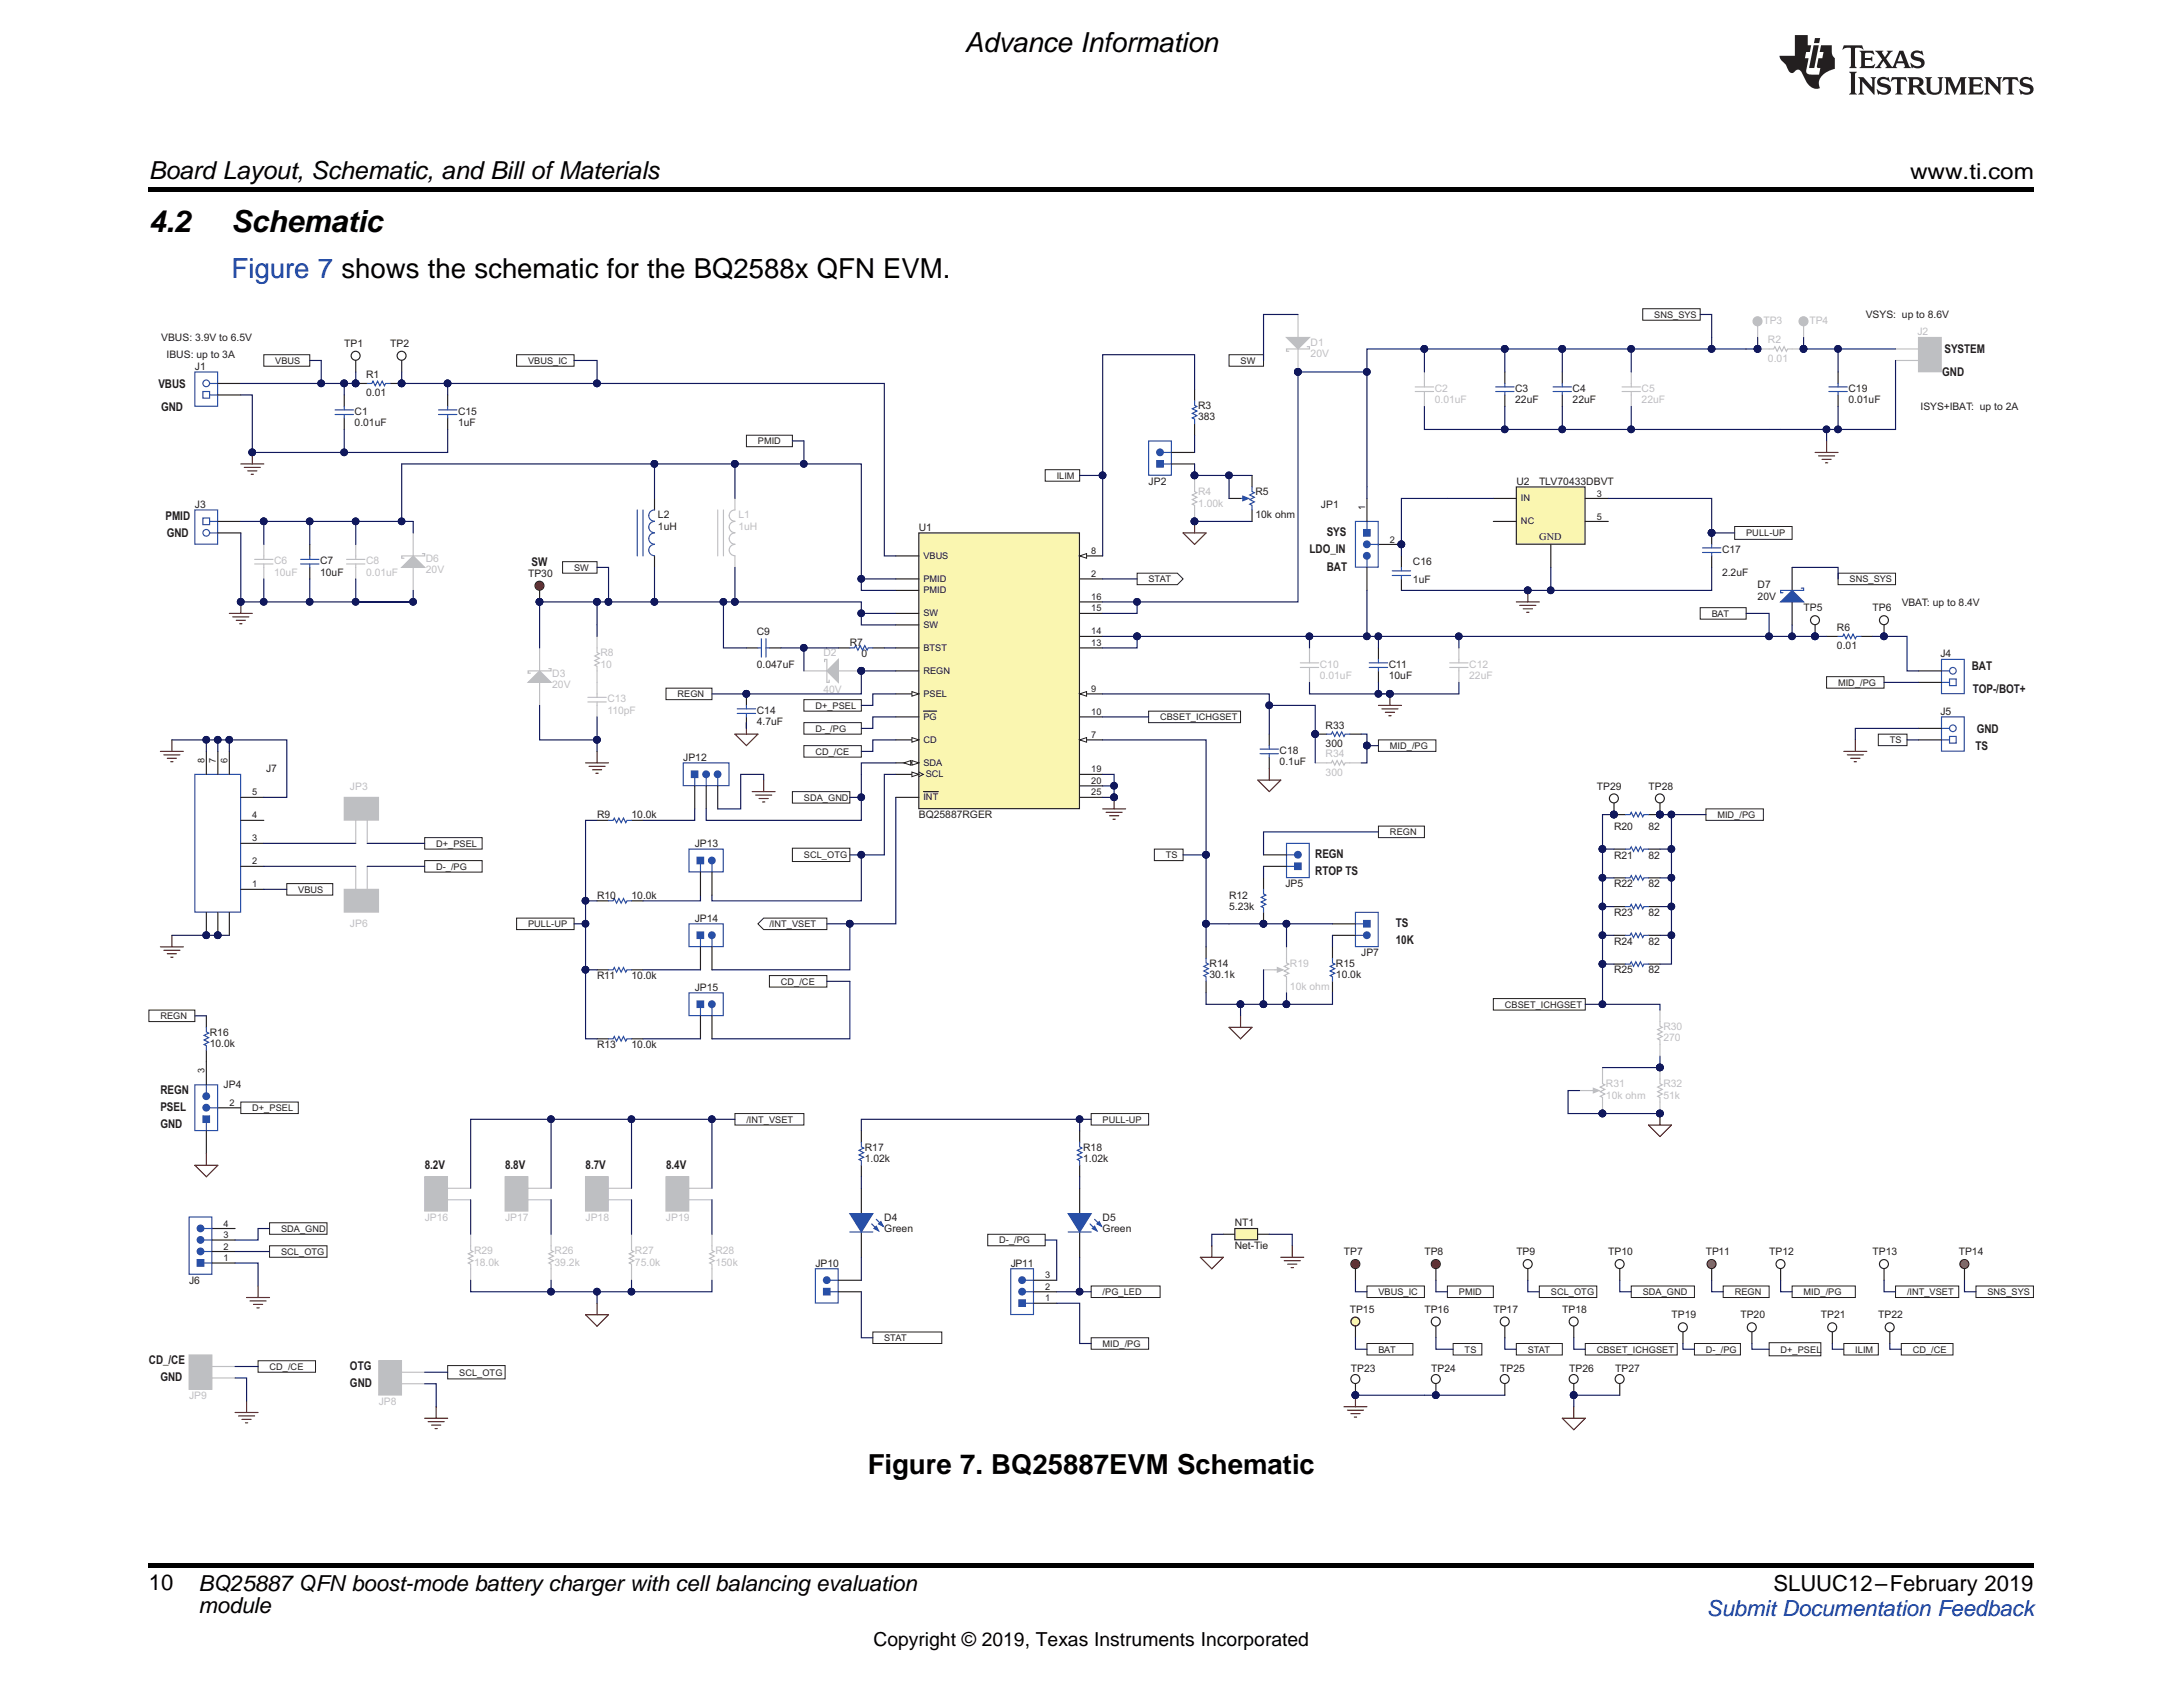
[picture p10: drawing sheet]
<svg xmlns="http://www.w3.org/2000/svg" width="279mm" height="216mm" viewBox="0 0 279 216" stroke-linecap="round" stroke-linejoin="round" font-family="sans-serif">
<defs><g id="words">
<g font-size="3.9">
<text x="19" y="29.6">4.2</text>
<text x="29.6" y="29.6">Schematic</text>
</g>
<g font-size="3.5">
<text x="123.5" y="6.7">Advance Information</text>
<text x="111.1" y="188.7">Figure 7. BQ25887EVM Schematic</text>
</g>
<text font-size="3.5" fill="#00f" x="29.6" y="35.6">Figure 7 shows the schematic for the BQ2588x QFN EVM.</text>
<text font-size="3.2" x="19" y="23">Board Layout, Schematic, and Bill ofMaterials</text>
<g font-size="2.8">
<text x="244.5" y="23">www.ti.com</text>
<text x="19" y="203.5">10</text>
<text x="25.4" y="203.6">BQ25887 QFN boost-mode battery charger with cell balancing evaluation</text>
<text x="227" y="203.6">SLUUC12–February 2019</text>
<text x="25.4" y="206.4">module</text>
</g>
<text font-size="2.8" fill="#00f" x="218.5" y="206.9">Submit Documentation Feedback</text>
<text font-size="2.5" x="111.8" y="210.7">Copyright © 2019, Texas Instruments Incorporated</text>
<g font-size="1.5" fill="#231f20">
<text x="248.9" y="45.2">SYSTEM</text>
<text x="20.3" y="49.6">VBUS</text>
<text x="20.6" y="52.6">GND</text>
<text x="248.6" y="48.2">GND</text>
<text x="21.2" y="66.6">PMID</text>
<text x="21.4" y="68.8">GND</text>
<text x="167.6" y="70.8">LDO_IN</text>
<text x="169.8" y="68.6">SYS</text>
<text x="68" y="72.4">SW</text>
<text x="169.8" y="73">BAT</text>
<text x="252.4" y="85.7">BAT</text>
<text x="252.5" y="88.6">TOP-/BOT+</text>
<text x="252.9" y="96">TS</text>
<text x="253" y="93.8">GND</text>
<text x="168.3" y="109.8">REGN</text>
<text x="168.3" y="112">RTOP TS</text>
<text x="178.6" y="118.6">TS</text>
<text x="178.6" y="120.9">10K</text>
<text x="20.5" y="140">REGN</text>
<text x="20.5" y="142.2">PSEL</text>
<text x="20.5" y="144.4">GND</text>
<text x="54.4" y="149.5">8.2V</text>
<text x="64.7" y="149.5">8.8V</text>
<text x="74.9" y="149.5">8.7V</text>
<text x="85.2" y="149.5">8.4V</text>
<text x="19.1" y="174.6">CD_/CE</text>
<text x="20.5" y="176.8">GND</text>
<text x="44.8" y="175.3">OTG</text>
<text x="44.8" y="177.5">GND</text>
</g>
<g font-size="1.3" fill="#bebfc2">
<text x="225.7" y="41.4">TP3</text>
<text x="231.6" y="41.4">TP4</text>
<text x="167.7" y="45.7">20V</text>
<text x="167.7" y="44.2">D1</text>
<text x="226.3" y="46.3">0.01</text>
<text x="226.3" y="44">R2</text>
<text x="245.4" y="42.9">J2</text>
<text x="183.6" y="51.6">0.01uF</text>
<text x="183.6" y="50.1">C2</text>
<text x="210.1" y="51.6">22uF</text>
<text x="210.1" y="50.1">C5</text>
<text x="153.3" y="64.8">1.00k</text>
<text x="153.3" y="63.4">R4</text>
<text x="54.5" y="71.9">D6</text>
<text x="94.5" y="67.8">1uH</text>
<text x="94.5" y="66.3">L1</text>
<text x="35.1" y="72.2">C6</text>
<text x="35.1" y="73.7">10uF</text>
<text x="46.9" y="73.7">0.01uF</text>
<text x="46.9" y="72.2">C8</text>
<text x="54.5" y="73.4">20V</text>
<text x="76.9" y="84">R8</text>
<text x="105.4" y="84">D2</text>
<text x="70.7" y="88.1">20V</text>
<text x="70.7" y="86.6">D3</text>
<text x="76.9" y="85.4">10</text>
<text x="77.7" y="89.9">C13</text>
<text x="105.4" y="88.7">40V</text>
<text x="168.9" y="86.9">0.01uF</text>
<text x="168.9" y="85.4">C10</text>
<text x="188" y="85.4">C12</text>
<text x="188" y="86.9">22uF</text>
<text x="77.7" y="91.3">110pF</text>
<text x="44.8" y="101">JP3</text>
<text x="169.7" y="99.3">300</text>
<text x="169.7" y="96.9">R34</text>
<text x="44.8" y="118.7">JP6</text>
<text x="165.1" y="123.7">R19</text>
<text x="165.1" y="126.6">10k ohm</text>
<text x="212.9" y="131.8">R30</text>
<text x="212.9" y="133.3">270</text>
<text x="205.5" y="140.6">10k ohm</text>
<text x="205.5" y="139.2">R31</text>
<text x="212.9" y="140.6">51k</text>
<text x="212.9" y="139.2">R32</text>
<text x="54.4" y="156.2">JP16</text>
<text x="60.7" y="162">18.0k</text>
<text x="60.7" y="160.5">R29</text>
<text x="64.7" y="156.2">JP17</text>
<text x="71" y="162">39.2k</text>
<text x="71" y="160.5">R26</text>
<text x="74.9" y="156.2">JP18</text>
<text x="81.3" y="162">75.0k</text>
<text x="81.3" y="160.5">R27</text>
<text x="85.2" y="156.2">JP19</text>
<text x="91.6" y="162">150k</text>
<text x="91.6" y="160.5">R28</text>
<text x="24.2" y="179">JP9</text>
<text x="48.5" y="179.8">JP8</text>
</g>
<g font-size="1.3" fill="#231f20">
<text x="238.8" y="40.7">VSYS: up to 8.6V</text>
<text x="20.6" y="43.7">VBUS: 3.9V to 6.5V</text>
<text x="21.3" y="45.9">IBUS: up to 3A</text>
<text x="24.9" y="47.3">J1</text>
<text x="44.1" y="44.4">TP1</text>
<text x="49.9" y="44.4">TP2</text>
<text x="45.4" y="53.1">C1</text>
<text x="46.9" y="48.4">R1</text>
<text x="46.9" y="50.7">0.01</text>
<text x="58.6" y="53.1">C15</text>
<text x="153.3" y="53.8">383</text>
<text x="153.3" y="52.3">R3</text>
<text x="193.9" y="51.6">22uF</text>
<text x="193.9" y="50.1">C3</text>
<text x="201.3" y="50.1">C4</text>
<text x="201.3" y="51.6">22uF</text>
<text x="236.6" y="51.6">0.01uF</text>
<text x="236.6" y="50.1">C19</text>
<text x="245.8" y="52.5">ISYS+IBAT: up to 2A</text>
<text x="45.4" y="54.5">0.01uF</text>
<text x="58.6" y="54.5">1uF</text>
<text x="24.9" y="65">J3</text>
<text x="147" y="62">JP2</text>
<text x="160.7" y="63.4">R5</text>
<text x="169.1" y="65">JP1</text>
<text x="194.1" y="62">U2</text>
<text x="197" y="62">TLV70433DBVT</text>
<text x="84.2" y="67.8">1uH</text>
<text x="84.2" y="66.3">L2</text>
<text x="117.6" y="67.9">U1</text>
<text x="160.7" y="66.3">10k ohm</text>
<text x="197" y="69.1">GND</text>
<text x="220.4" y="70.7">C17</text>
<text x="41" y="73.7">10uF</text>
<text x="41" y="72.2">C7</text>
<text x="67.6" y="73.8">TP30</text>
<text x="180.8" y="74.6">1uF</text>
<text x="180.8" y="72.3">C16</text>
<text x="220.4" y="73.7">2.2uF</text>
<text x="225" y="76.8">20V</text>
<text x="225" y="75.3">D7</text>
<text x="243.4" y="77.5">VBAT: up to 8.4V</text>
<text x="96.9" y="81.3">C9</text>
<text x="108.8" y="82.6">R7</text>
<text x="230.8" y="78.2">TP5</text>
<text x="235.1" y="83.1">0.01</text>
<text x="235.1" y="80.7">R6</text>
<text x="239.7" y="78.2">TP6</text>
<text x="96.9" y="85.4">0.047uF</text>
<text x="110.2" y="84.1">0</text>
<text x="177.7" y="86.9">10uF</text>
<text x="177.7" y="85.4">C11</text>
<text x="248.3" y="84.1">J4</text>
<text x="96.9" y="92.8">4.7uF</text>
<text x="96.9" y="91.3">C14</text>
<text x="169.7" y="95.6">300</text>
<text x="169.7" y="93.2">R33</text>
<text x="248.3" y="91.5">J5</text>
<text x="34.1" y="98.8">J7</text>
<text x="87.4" y="97.4">JP12</text>
<text x="163.8" y="98">0.1uF</text>
<text x="163.8" y="96.5">C18</text>
<text x="204.4" y="101">TP29</text>
<text x="211" y="101">TP28</text>
<text x="76.4" y="104.7">R9</text>
<text x="80.8" y="104.7">10.0k</text>
<text x="117.6" y="104.7">BQ25887RGER</text>
<text x="206.6" y="106.2">R20</text>
<text x="211" y="106.2">82</text>
<text x="88.9" y="108.4">JP13</text>
<text x="164.5" y="113.5">JP5</text>
<text x="206.6" y="109.9">R21</text>
<text x="206.6" y="113.5">R22</text>
<text x="211" y="109.9">82</text>
<text x="211" y="113.5">82</text>
<text x="76.4" y="115">R10</text>
<text x="80.8" y="115">10.0k</text>
<text x="88.9" y="118">JP14</text>
<text x="157.3" y="115">R12</text>
<text x="157.3" y="116.5">5.23k</text>
<text x="206.6" y="117.2">R23</text>
<text x="211" y="117.2">82</text>
<text x="76.4" y="125.3">R11</text>
<text x="80.8" y="125.3">10.0k</text>
<text x="154.8" y="125.2">30.1k</text>
<text x="154.8" y="123.7">R14</text>
<text x="171" y="125.2">10.0k</text>
<text x="171" y="123.7">R15</text>
<text x="174.2" y="122.4">JP7</text>
<text x="206.6" y="120.9">R24</text>
<text x="206.6" y="124.6">R25</text>
<text x="211" y="120.9">82</text>
<text x="211" y="124.6">82</text>
<text x="88.9" y="126.8">JP15</text>
<text x="26.9" y="134">10.0k</text>
<text x="26.9" y="132.5">R16</text>
<text x="76.4" y="134.1">R13</text>
<text x="80.8" y="134.1">10.0k</text>
<text x="28.6" y="139.3">JP4</text>
<text x="110.7" y="148.7">1.02k</text>
<text x="110.7" y="147.2">R17</text>
<text x="138.6" y="147.2">R18</text>
<text x="138.6" y="148.7">1.02k</text>
<text x="113.2" y="157.7">Green</text>
<text x="113.2" y="156.2">D4</text>
<text x="141.1" y="156.2">D5</text>
<text x="141.1" y="157.7">Green</text>
<text x="158" y="157">NT1</text>
<text x="158" y="159.9">Net-Tie</text>
<text x="172" y="160.6">TP7</text>
<text x="182.3" y="160.6">TP8</text>
<text x="194.1" y="160.6">TP9</text>
<text x="205.8" y="160.6">TP10</text>
<text x="218.3" y="160.6">TP11</text>
<text x="226.4" y="160.6">TP12</text>
<text x="239.7" y="160.6">TP13</text>
<text x="250.7" y="160.6">TP14</text>
<text x="24.2" y="164.3">J6</text>
<text x="104.4" y="162.1">JP10</text>
<text x="129.4" y="162.1">JP11</text>
<text x="172.7" y="168">TP15</text>
<text x="182.3" y="168">TP16</text>
<text x="191.1" y="168">TP17</text>
<text x="200" y="168">TP18</text>
<text x="213.9" y="168.7">TP19</text>
<text x="222.8" y="168.7">TP20</text>
<text x="233" y="168.7">TP21</text>
<text x="240.4" y="168.7">TP22</text>
<text x="172.9" y="175.6">TP23</text>
<text x="183.2" y="175.6">TP24</text>
<text x="192" y="175.6">TP25</text>
<text x="200.8" y="175.6">TP26</text>
<text x="206.7" y="175.6">TP27</text>
</g>
<g font-size="1.2" fill="#231f20">
<text x="211.7" y="40.7">SNS_SYS</text>
<text x="35.2" y="46.5">VBUS</text>
<text x="67.6" y="46.5">VBUS_IC</text>
<text x="158.8" y="46.5">SW</text>
<text x="97" y="56.8">PMID</text>
<text x="135.2" y="61.3">ILIM</text>
<text x="174.7" y="65.3" transform="rotate(-90 174.7 65.3)">1</text>
<text x="194.7" y="64.1">IN</text>
<text x="204.4" y="63.5">3</text>
<text x="118.2" y="71.5">VBUS</text>
<text x="139.7" y="70.9">8</text>
<text x="177.9" y="69.4">2</text>
<text x="194.7" y="67.1">NC</text>
<text x="204.4" y="66.5">5</text>
<text x="223.5" y="68.6">PULL-UP</text>
<text x="73.5" y="73">SW</text>
<text x="118.2" y="75.9">PMID</text>
<text x="118.2" y="74.4">PMID</text>
<text x="139.7" y="73.8">2</text>
<text x="139.7" y="76.8">16</text>
<text x="147" y="74.5">STAT</text>
<text x="236.7" y="74.5">SNS_SYS</text>
<text x="118.2" y="80.3">SW</text>
<text x="118.2" y="78.8">SW</text>
<text x="118.2" y="83.3">BTST</text>
<text x="139.7" y="78.3">15</text>
<text x="139.7" y="82.7">13</text>
<text x="139.7" y="81.2">14</text>
<text x="219.1" y="78.9">BAT</text>
<text x="86.7" y="89.2">REGN</text>
<text x="118.2" y="86.2">REGN</text>
<text x="118.2" y="89.1">PSEL</text>
<text x="139.7" y="88.6">9</text>
<text x="235.3" y="87.7">MID_/PG</text>
<text x="104.4" y="90.7">D+_PSEL</text>
<text x="104.4" y="93.6">D-_/PG</text>
<text x="118.2" y="95">CD</text>
<text x="118.2" y="92.1">PG</text>
<text x="139.7" y="91.5">10</text>
<text x="139.7" y="94.4">7</text>
<text x="148.5" y="92.2">CBSET_ICHGSET</text>
<text x="177.9" y="95.8">MID_/PG</text>
<text x="241.9" y="95.1">TS</text>
<text x="26.2" y="97.6" transform="rotate(-90 26.2 97.6)">8</text>
<text x="27.6" y="97.6" transform="rotate(-90 27.6 97.6)">7</text>
<text x="29.1" y="97.6" transform="rotate(-90 29.1 97.6)">6</text>
<text x="32.3" y="101.8">5</text>
<text x="104.4" y="96.6">CD_/CE</text>
<text x="118.2" y="98">SDA</text>
<text x="118.5" y="99.4">SCL</text>
<text x="139.7" y="98.9">19</text>
<text x="139.7" y="100.3">20</text>
<text x="139.7" y="101.8">25</text>
<text x="32.3" y="107.7">3</text>
<text x="32.3" y="104.7">4</text>
<text x="102.9" y="102.5">SDA_GND</text>
<text x="118.2" y="102.4">INT</text>
<text x="177.9" y="106.9">REGN</text>
<text x="219.8" y="104.7">MID_/PG</text>
<text x="32.3" y="113.6">1</text>
<text x="32.3" y="110.6">2</text>
<text x="55.8" y="108.3">D+_PSEL</text>
<text x="55.8" y="111.3">D-_/PG</text>
<text x="102.9" y="109.8">SCL_OTG</text>
<text x="149.2" y="109.8">TS</text>
<text x="38.2" y="114.2">VBUS</text>
<text x="67.6" y="118.6">PULL-UP</text>
<text x="98.5" y="118.6">/INT_VSET</text>
<text x="20.5" y="130.4">REGN</text>
<text x="99.9" y="126">CD_/CE</text>
<text x="192.6" y="128.9">CBSET_ICHGSET</text>
<text x="26.2" y="137.4" transform="rotate(-90 26.2 137.4)">3</text>
<text x="29.4" y="141.5">2</text>
<text x="32.3" y="142.2">D+_PSEL</text>
<text x="95.5" y="143.7">/INT_VSET</text>
<text x="141.1" y="143.7">PULL-UP</text>
<text x="28.6" y="157">4</text>
<text x="28.6" y="161.4">1</text>
<text x="28.6" y="159.9">2</text>
<text x="28.6" y="158.5">3</text>
<text x="36" y="160.6">SCL_OTG</text>
<text x="36" y="157.6">SDA_GND</text>
<text x="127.9" y="159.1">D-_/PG</text>
<text x="133.8" y="166.5">1</text>
<text x="133.8" y="165.1">2</text>
<text x="133.8" y="163.6">3</text>
<text x="141.1" y="165.7">/PG_LED</text>
<text x="176.4" y="165.7">VBUS_IC</text>
<text x="186.7" y="165.7">PMID</text>
<text x="198.5" y="165.7">SCL_OTG</text>
<text x="210.3" y="165.7">SDA_GND</text>
<text x="222" y="165.7">REGN</text>
<text x="230.8" y="165.7">MID_/PG</text>
<text x="244.1" y="165.7">/INT_VSET</text>
<text x="254.4" y="165.7">SNS_SYS</text>
<text x="113.2" y="171.6">STAT</text>
<text x="141.1" y="172.4">MID_/PG</text>
<text x="176.4" y="173.1">BAT</text>
<text x="187.5" y="173.1">TS</text>
<text x="195.5" y="173.1">STAT</text>
<text x="204.4" y="173.1">CBSET_ICHGSET</text>
<text x="218.3" y="173.1">D-_/PG</text>
<text x="227.9" y="173.1">D+_PSEL</text>
<text x="237.5" y="173.1">ILIM</text>
<text x="244.8" y="173.1">CD_/CE</text>
<text x="34.5" y="175.3">CD_/CE</text>
<text x="58.8" y="176">SCL_OTG</text>
</g>
</g></defs>
<path d="M19 200h241.3v.6h-241.3z" fill="#000"/>
<path d="M24.9 47.6h3v4.4h-3z" fill="#fff"/>
<path d="M24.9 47.6h3v4.4h-3zM26.9 49.1h1" fill="none" stroke="#254fa2" stroke-width=".15"/>
<circle cx="26.4" cy="49.1" r=".43" fill="#fff"/>
<g fill="none" stroke="#254fa2" stroke-width=".15">
<path d="M26.9 50.5h1"/>
<circle cx="26.4" cy="49.1" r=".43"/>
</g>
<path d="M27.9 50.5h2.9M27.9 49.1h2.9" fill="none" stroke="#231f20" stroke-width=".15"/>
<path d="M26 50.1h.8v.9h-.8z" fill="#fff"/>
<path d="M26 50.1h.8v.9h-.8z" fill="none" stroke="#254fa2" stroke-width=".15"/>
<path d="M30.8 50.5h1.5v7.4" fill="none" stroke="#10185d" stroke-width=".15"/>
<circle cx="32.3" cy="57.9" r=".43" fill="#10185d"/>
<circle cx="32.3" cy="57.9" r=".43" fill="none" stroke="#10185d" stroke-width=".13"/>
<path d="M24.9 99.1h5.9v17.6h-5.9z" fill="#fff"/>
<path d="M24.9 99.1h5.9v17.6h-5.9z" fill="none" stroke="#254fa2" stroke-width=".15"/>
<path d="M26.4 96.2v2.9M27.9 96.2v2.9M29.4 96.2v2.9M27.9 116.8v2.9M29.4 116.8v2.9M30.8 113.8h3M30.8 110.9h3M30.8 107.9h3M30.8 105h3M30.8 102h3" fill="none" stroke="#231f20" stroke-width=".15"/>
<circle cx="27.9" cy="119.7" r=".43" fill="#10185d"/>
<circle cx="27.9" cy="119.7" r=".43" fill="none" stroke="#10185d" stroke-width=".13"/>
<path d="M26.4 116.8v2.9" fill="none" stroke="#231f20" stroke-width=".15"/>
<circle cx="26.4" cy="119.7" r=".43" fill="#10185d"/>
<circle cx="26.4" cy="119.7" r=".43" fill="none" stroke="#10185d" stroke-width=".13"/>
<circle cx="27.9" cy="119.7" r=".43" fill="#10185d"/>
<circle cx="27.9" cy="119.7" r=".43" fill="none" stroke="#10185d" stroke-width=".13"/>
<circle cx="26.4" cy="119.7" r=".43" fill="#10185d"/>
<circle cx="26.4" cy="119.7" r=".43" fill="none" stroke="#10185d" stroke-width=".13"/>
<path d="M36.7 113.1h5.9v1.5h-5.9z" fill-rule="evenodd" fill="#fff"/>
<path d="M36.7 113.1h5.9v1.5h-5.9z" fill="none" stroke="#231f20" stroke-width=".13"/>
<path d="M20.5 96.2h3M21 96.6h2M21.4 97h1.2M21.9 97.5h.2M22 94.7v1.5M22 119.7v1.5M20.5 121.2h3M21 121.6h2M21.4 122.1h1.2M21.9 122.5h.2" fill="none" stroke="#6c0c0d" stroke-width=".15"/>
<path d="M54.4 107.2h7.3v1.5h-7.3z" fill-rule="evenodd" fill="#fff"/>
<path d="M54.4 107.2h7.3v1.5h-7.3z" fill="none" stroke="#231f20" stroke-width=".13"/>
<path d="M44.1 102h4.3v3h-4.3z" fill="#bebfc2"/>
<path d="M44.1 102h4.3v3h-4.3zM47 104v1" fill="none" stroke="#bebfc2" stroke-width=".15"/>
<circle cx="47" cy="103.5" r=".43" fill="#bebfc2"/>
<g fill="none" stroke="#bebfc2" stroke-width=".15">
<path d="M45.5 104v3.9M47 105v2.9"/>
<circle cx="47" cy="103.5" r=".43"/>
</g>
<path d="M45.1 103.1h.8v.8h-.8z" fill="#bebfc2"/>
<path d="M45.1 103.1h.8v.8h-.8z" fill="none" stroke="#bebfc2" stroke-width=".13"/>
<path d="M54.4 110.1h7.3v1.5h-7.3z" fill-rule="evenodd" fill="#fff"/>
<path d="M54.4 110.1h7.3v1.5h-7.3z" fill="none" stroke="#231f20" stroke-width=".13"/>
<path d="M44.1 113.8h4.3v2.9h-4.3z" fill="#bebfc2"/>
<path d="M44.1 113.8h4.3v2.9h-4.3zM45.5 113.8v1" fill="none" stroke="#bebfc2" stroke-width=".15"/>
<circle cx="45.5" cy="115.3" r=".43" fill="#bebfc2"/>
<g fill="none" stroke="#bebfc2" stroke-width=".15">
<path d="M45.5 110.9v2.9M47 110.9v3.9"/>
<circle cx="45.5" cy="115.3" r=".43"/>
</g>
<path d="M46.6 114.8h.8v.9h-.8z" fill="#bebfc2"/>
<path d="M46.6 114.8h.8v.9h-.8z" fill="none" stroke="#bebfc2" stroke-width=".13"/>
<path d="M27.9 94.7v1.5" fill="none" stroke="#10185d" stroke-width=".15"/>
<circle cx="27.9" cy="94.7" r=".43" fill="#10185d"/>
<circle cx="27.9" cy="94.7" r=".43" fill="none" stroke="#10185d" stroke-width=".13"/>
<path d="M26.4 94.7v1.5" fill="none" stroke="#10185d" stroke-width=".15"/>
<circle cx="26.4" cy="94.7" r=".43" fill="#10185d"/>
<circle cx="26.4" cy="94.7" r=".43" fill="none" stroke="#10185d" stroke-width=".13"/>
<path d="M29.4 94.7h7.3v7.3h-2.9M33.8 113.8h2.9" fill="none" stroke="#10185d" stroke-width=".15"/>
<circle cx="29.3" cy="94.7" r=".43" fill="#10185d"/>
<circle cx="29.3" cy="94.7" r=".43" fill="none" stroke="#10185d" stroke-width=".13"/>
<path d="M22 119.7h7.4" fill="none" stroke="#10185d" stroke-width=".15"/>
<circle cx="27.9" cy="119.7" r=".43" fill="#10185d"/>
<circle cx="27.9" cy="119.7" r=".43" fill="none" stroke="#10185d" stroke-width=".13"/>
<circle cx="26.4" cy="119.7" r=".43" fill="#10185d"/>
<circle cx="26.4" cy="119.7" r=".43" fill="none" stroke="#10185d" stroke-width=".13"/>
<path d="M22 94.7h7.4v1.5M33.8 107.9h11.7M33.8 110.9h11.7M47 107.9h7.4M47 110.9h7.4" fill="none" stroke="#10185d" stroke-width=".15"/>
<circle cx="29.3" cy="94.7" r=".43" fill="#10185d"/>
<circle cx="29.3" cy="94.7" r=".43" fill="none" stroke="#10185d" stroke-width=".13"/>
<circle cx="27.9" cy="94.7" r=".43" fill="#10185d"/>
<circle cx="27.9" cy="94.7" r=".43" fill="none" stroke="#10185d" stroke-width=".13"/>
<circle cx="26.4" cy="94.7" r=".43" fill="#10185d"/>
<circle cx="26.4" cy="94.7" r=".43" fill="none" stroke="#10185d" stroke-width=".13"/>
<path d="M161.7 112.3v1.5M161.7 116.8v1.4M154.4 121.2v1.4M154.4 125.6v1.5M170.5 121.2v1.4M170.5 125.6v1.5" fill="none" stroke="#231f20" stroke-width=".15"/>
<path d="M154.4 122.6v.6l.3 .2-.6 .3 .6 .3-.6 .3 .6 .3-.6 .3 .3 .1v.6M170.5 122.6v.6l.3 .2-.6 .3 .6 .3-.6 .3 .6 .3-.6 .3 .3 .1v.6" fill="none" stroke="#254fa2" stroke-width=".15"/>
<circle cx="161.7" cy="118.2" r=".43" fill="#10185d"/>
<circle cx="161.7" cy="118.2" r=".43" fill="none" stroke="#10185d" stroke-width=".13"/>
<path d="M161.7 113.8v.6l.3 .2-.6 .2 .6 .3-.6 .3 .6 .3-.6 .3 .3 .2v.6" fill="none" stroke="#254fa2" stroke-width=".15"/>
<circle cx="161.7" cy="118.2" r=".43" fill="#10185d"/>
<circle cx="161.7" cy="118.2" r=".43" fill="none" stroke="#10185d" stroke-width=".13"/>
<path d="M164.7 107.9h2.9v4.4h-2.9z" fill="#fff"/>
<path d="M164.7 107.9h2.9v4.4h-2.9zM164.7 109.4h1" fill="none" stroke="#254fa2" stroke-width=".15"/>
<circle cx="166.1" cy="109.4" r=".43" fill="#254fa2"/>
<g fill="none" stroke="#254fa2" stroke-width=".15">
<path d="M164.7 110.9h1"/>
<circle cx="166.1" cy="109.4" r=".43"/>
</g>
<path d="M161.7 110.9h3M161.7 109.4h3" fill="none" stroke="#231f20" stroke-width=".15"/>
<path d="M165.7 110.4h.8v.9h-.8z" fill="#254fa2"/>
<path d="M165.7 110.4h.8v.9h-.8z" fill="none" stroke="#254fa2" stroke-width=".13"/>
<path d="M176.4 105.7h5.9v1.5h-5.9z" fill-rule="evenodd" fill="#fff"/>
<path d="M176.4 105.7h5.9v1.5h-5.9z" fill="none" stroke="#231f20" stroke-width=".13"/>
<path d="M173.5 116.8h2.9v4.3h-2.9z" fill="#fff"/>
<path d="M173.5 116.8h2.9v4.3h-2.9zM173.5 119.7h1" fill="none" stroke="#254fa2" stroke-width=".15"/>
<circle cx="174.9" cy="119.7" r=".43" fill="#254fa2"/>
<g fill="none" stroke="#254fa2" stroke-width=".15">
<path d="M173.5 118.2h1"/>
<circle cx="174.9" cy="119.7" r=".43"/>
</g>
<path d="M170.5 118.2h3M170.5 119.7h3" fill="none" stroke="#231f20" stroke-width=".15"/>
<path d="M174.5 117.8h.9v.8h-.9z" fill="#254fa2"/>
<path d="M174.5 117.8h.9v.8h-.9z" fill="none" stroke="#254fa2" stroke-width=".13"/>
<path d="M157.3 131.5h2.9l-1.4 1.4zM158.8 130v1.5" fill="none" stroke="#6c0c0d" stroke-width=".15"/>
<path d="M176.4 106.5h-14.7v2.9M154.4 127.1v1.4M158.8 128.5v1.5" fill="none" stroke="#10185d" stroke-width=".15"/>
<circle cx="158.8" cy="128.5" r=".43" fill="#10185d"/>
<circle cx="158.8" cy="128.5" r=".43" fill="none" stroke="#10185d" stroke-width=".13"/>
<path d="M161.7 110.9v1.4" fill="none" stroke="#10185d" stroke-width=".15"/>
<path d="M27.1 157.2h3" fill="none" stroke="#231f20" stroke-width=".15"/>
<path d="M24.2 155.8h2.9v7.3h-2.9z" fill="#fff"/>
<path d="M24.2 155.8h2.9v7.3h-2.9zM26.1 160.2h1" fill="none" stroke="#254fa2" stroke-width=".15"/>
<circle cx="25.7" cy="160.2" r=".43" fill="#254fa2"/>
<g fill="none" stroke="#254fa2" stroke-width=".15">
<path d="M26.1 161.6h1"/>
<circle cx="25.7" cy="160.2" r=".43"/>
</g>
<circle cx="25.7" cy="158.7" r=".43" fill="#254fa2"/>
<g fill="none" stroke="#254fa2" stroke-width=".15">
<path d="M26.1 158.7h1"/>
<circle cx="25.7" cy="158.7" r=".43"/>
</g>
<path d="M27.1 158.7h3M27.1 161.6h3M27.1 160.2h3" fill="none" stroke="#231f20" stroke-width=".15"/>
<circle cx="25.7" cy="157.2" r=".43" fill="#254fa2"/>
<g fill="none" stroke="#254fa2" stroke-width=".15">
<path d="M26.1 157.2h1"/>
<circle cx="25.7" cy="157.2" r=".43"/>
</g>
<path d="M25.2 161.2h.9v.9h-.9z" fill="#254fa2"/>
<path d="M25.2 161.2h.9v.9h-.9z" fill="none" stroke="#254fa2" stroke-width=".15"/>
<path d="M31.6 166.1h2.9M32 166.5h2.1M32.4 166.9h1.2M32.9 167.4h.3M33 164.6v1.5" fill="none" stroke="#6c0c0d" stroke-width=".15"/>
<path d="M34.5 159.4h7.4v1.5h-7.4z" fill-rule="evenodd" fill="#fff"/>
<path d="M34.5 159.4h7.4v1.5h-7.4z" fill="none" stroke="#231f20" stroke-width=".13"/>
<path d="M34.5 156.5h7.4v1.5h-7.4z" fill-rule="evenodd" fill="#fff"/>
<path d="M34.5 156.5h7.4v1.5h-7.4z" fill="none" stroke="#231f20" stroke-width=".13"/>
<path d="M33 174.1h7.4v1.5h-7.4z" fill-rule="evenodd" fill="#fff"/>
<path d="M33 174.1h7.4v1.5h-7.4z" fill="none" stroke="#231f20" stroke-width=".13"/>
<path d="M34.5 157.2h-1.5v1.5h-2.9M30.1 161.6h2.9v3M30.1 160.2h4.4" fill="none" stroke="#10185d" stroke-width=".15"/>
<path d="M151.4 68.2h3l-1.5 1.5zM152.9 66.7v1.5" fill="none" stroke="#6c0c0d" stroke-width=".15"/>
<circle cx="152.9" cy="66.7" r=".43" fill="#10185d"/>
<circle cx="152.9" cy="66.7" r=".43" fill="none" stroke="#10185d" stroke-width=".13"/>
<path d="M160.2 60.8v1.5M160.2 65.3v1.4" fill="none" stroke="#231f20" stroke-width=".15"/>
<path d="M158.8 63.8h.7" fill="none" stroke="#254fa2" stroke-width=".15"/>
<path d="M159.1 63.5l.7 .3-.7 .3z" fill="#254fa2"/>
<path d="M152.9 51.3v.6l.3 .1-.6 .3 .6 .3-.6 .3 .6 .3-.6 .3 .3 .1v.6M159.1 63.5l.7 .3-.7 .3zM160.2 62.3v.6l.3 .2-.5 .2 .5 .3-.5 .3 .5 .3-.5 .3 .2 .2v.6" fill="none" stroke="#254fa2" stroke-width=".15"/>
<path d="M152.9 49.8v1.5M152.9 54.2v1.5M157.3 63.8h1.5" fill="none" stroke="#231f20" stroke-width=".15"/>
<path d="M152.9 60.8v1.5" fill="none" stroke="#bebfc2" stroke-width=".15"/>
<circle cx="152.9" cy="60.8" r=".43" fill="#10185d"/>
<circle cx="152.9" cy="60.8" r=".43" fill="none" stroke="#10185d" stroke-width=".13"/>
<path d="M152.9 65.3v1.4" fill="none" stroke="#bebfc2" stroke-width=".15"/>
<circle cx="152.9" cy="66.7" r=".43" fill="#10185d"/>
<circle cx="152.9" cy="66.7" r=".43" fill="none" stroke="#10185d" stroke-width=".13"/>
<path d="M152.9 62.3v.6l.3 .2-.6 .2 .6 .3-.6 .3 .6 .3-.6 .3 .3 .2v.6" fill="none" stroke="#bebfc2" stroke-width=".15"/>
<circle cx="152.9" cy="60.8" r=".43" fill="#10185d"/>
<circle cx="152.9" cy="60.8" r=".43" fill="none" stroke="#10185d" stroke-width=".13"/>
<circle cx="152.9" cy="66.7" r=".43" fill="#10185d"/>
<circle cx="152.9" cy="66.7" r=".43" fill="none" stroke="#10185d" stroke-width=".13"/>
<path d="M152.9 60.8h4.4v3" fill="none" stroke="#10185d" stroke-width=".15"/>
<circle cx="157.3" cy="60.8" r=".43" fill="#10185d"/>
<circle cx="157.3" cy="60.8" r=".43" fill="none" stroke="#10185d" stroke-width=".13"/>
<circle cx="152.9" cy="60.8" r=".43" fill="#10185d"/>
<circle cx="152.9" cy="60.8" r=".43" fill="none" stroke="#10185d" stroke-width=".13"/>
<path d="M157.3 60.8h2.9" fill="none" stroke="#10185d" stroke-width=".15"/>
<circle cx="157.3" cy="60.8" r=".43" fill="#10185d"/>
<circle cx="157.3" cy="60.8" r=".43" fill="none" stroke="#10185d" stroke-width=".13"/>
<path d="M152.9 66.7h7.3" fill="none" stroke="#10185d" stroke-width=".15"/>
<circle cx="152.9" cy="66.7" r=".43" fill="#10185d"/>
<circle cx="152.9" cy="66.7" r=".43" fill="none" stroke="#10185d" stroke-width=".13"/>
<circle cx="183.8" cy="161.8" r=".57" fill="#ee1d23"/>
<g fill="none" stroke="#231f20" stroke-width=".15">
<path d="M183.8 162.4v1.4"/>
<circle cx="183.8" cy="161.8" r=".57"/>
</g>
<circle cx="173.5" cy="161.8" r=".57" fill="#ee1d23"/>
<g fill="none" stroke="#231f20" stroke-width=".15">
<path d="M173.5 162.4v1.4"/>
<circle cx="173.5" cy="161.8" r=".57"/>
</g>
<circle cx="195.5" cy="161.8" r=".57" fill="#fff"/>
<g fill="none" stroke="#231f20" stroke-width=".15">
<path d="M195.5 162.4v1.4"/>
<circle cx="195.5" cy="161.8" r=".57"/>
</g>
<circle cx="207.3" cy="161.8" r=".57" fill="#fff"/>
<g fill="none" stroke="#231f20" stroke-width=".15">
<path d="M207.3 162.4v1.4"/>
<circle cx="207.3" cy="161.8" r=".57"/>
</g>
<circle cx="241.1" cy="161.8" r=".57" fill="#fff"/>
<g fill="none" stroke="#231f20" stroke-width=".15">
<path d="M241.1 162.4v1.4"/>
<circle cx="241.1" cy="161.8" r=".57"/>
</g>
<circle cx="227.9" cy="161.8" r=".57" fill="#fff"/>
<g fill="none" stroke="#231f20" stroke-width=".15">
<path d="M227.9 162.4v1.4"/>
<circle cx="227.9" cy="161.8" r=".57"/>
</g>
<path d="M175 164.6h7.3v1.5h-7.3z" fill-rule="evenodd" fill="#fff"/>
<path d="M175 164.6h7.3v1.5h-7.3z" fill="none" stroke="#231f20" stroke-width=".13"/>
<path d="M185.3 164.6h5.8v1.5h-5.8z" fill-rule="evenodd" fill="#fff"/>
<path d="M185.2 164.6h5.9v1.5h-5.9z" fill="none" stroke="#231f20" stroke-width=".13"/>
<path d="M208.8 164.6h8.1v1.5h-8.1z" fill-rule="evenodd" fill="#fff"/>
<path d="M208.8 164.6h8.1v1.5h-8.1z" fill="none" stroke="#231f20" stroke-width=".13"/>
<circle cx="173.5" cy="169.1" r=".57" fill="#f5ec09"/>
<g fill="none" stroke="#231f20" stroke-width=".15">
<path d="M173.5 169.7v1.5"/>
<circle cx="173.5" cy="169.1" r=".57"/>
</g>
<circle cx="251.4" cy="161.8" r=".57" fill="#f57f21"/>
<g fill="none" stroke="#231f20" stroke-width=".15">
<path d="M251.4 162.4v1.4"/>
<circle cx="251.4" cy="161.8" r=".57"/>
</g>
<path d="M252.9 164.6h7.4v1.5h-7.4z" fill-rule="evenodd" fill="#fff"/>
<path d="M252.9 164.6h7.4v1.5h-7.4z" fill="none" stroke="#231f20" stroke-width=".13"/>
<path d="M175 171.9h5.8v1.5h-5.8z" fill-rule="evenodd" fill="#fff"/>
<path d="M175 171.9h5.8v1.5h-5.8z" fill="none" stroke="#231f20" stroke-width=".13"/>
<circle cx="219.1" cy="161.8" r=".57" fill="#f57f21"/>
<g fill="none" stroke="#231f20" stroke-width=".15">
<path d="M219.1 162.4v1.4"/>
<circle cx="219.1" cy="161.8" r=".57"/>
</g>
<path d="M220.5 164.6h5.9v1.5h-5.9z" fill-rule="evenodd" fill="#fff"/>
<path d="M220.5 164.6h5.9v1.5h-5.9z" fill="none" stroke="#231f20" stroke-width=".13"/>
<path d="M229.4 164.6h8.1v1.5h-8.1z" fill-rule="evenodd" fill="#fff"/>
<path d="M229.4 164.6h8.1v1.5h-8.1z" fill="none" stroke="#231f20" stroke-width=".13"/>
<path d="M242.6 164.6h8.1v1.5h-8.1z" fill-rule="evenodd" fill="#fff"/>
<path d="M242.6 164.6h8.1v1.5h-8.1z" fill="none" stroke="#231f20" stroke-width=".13"/>
<path d="M197 164.6h7.4v1.5h-7.4z" fill-rule="evenodd" fill="#fff"/>
<path d="M197 164.6h7.4v1.5h-7.4z" fill="none" stroke="#231f20" stroke-width=".13"/>
<circle cx="183.8" cy="169.1" r=".57" fill="#fff"/>
<g fill="none" stroke="#231f20" stroke-width=".15">
<path d="M183.8 169.7v1.5"/>
<circle cx="183.8" cy="169.1" r=".57"/>
</g>
<circle cx="192.6" cy="169.1" r=".57" fill="#fff"/>
<g fill="none" stroke="#231f20" stroke-width=".15">
<path d="M192.6 169.7v1.5"/>
<circle cx="192.6" cy="169.1" r=".57"/>
</g>
<path d="M186 171.9h3.7v1.5h-3.7z" fill-rule="evenodd" fill="#fff"/>
<path d="M186 171.9h3.7v1.5h-3.7z" fill="none" stroke="#231f20" stroke-width=".13"/>
<circle cx="201.4" cy="169.1" r=".57" fill="#fff"/>
<g fill="none" stroke="#231f20" stroke-width=".15">
<path d="M201.4 169.7v1.5"/>
<circle cx="201.4" cy="169.1" r=".57"/>
</g>
<circle cx="215.4" cy="169.9" r=".57" fill="#fff"/>
<g fill="none" stroke="#231f20" stroke-width=".15">
<path d="M215.4 170.5v1.4"/>
<circle cx="215.4" cy="169.9" r=".57"/>
</g>
<path d="M216.9 171.9h5.9v1.5h-5.9z" fill-rule="evenodd" fill="#fff"/>
<path d="M216.9 171.9h5.9v1.5h-5.9z" fill="none" stroke="#231f20" stroke-width=".13"/>
<circle cx="224.2" cy="169.9" r=".57" fill="#fff"/>
<g fill="none" stroke="#231f20" stroke-width=".15">
<path d="M224.2 170.5v1.4"/>
<circle cx="224.2" cy="169.9" r=".57"/>
</g>
<circle cx="234.5" cy="169.9" r=".57" fill="#fff"/>
<g fill="none" stroke="#231f20" stroke-width=".15">
<path d="M234.5 170.5v1.4"/>
<circle cx="234.5" cy="169.9" r=".57"/>
</g>
<path d="M226.4 171.8h6.6v1.7h-6.6z" fill-rule="evenodd" fill="#fff"/>
<path d="M226.4 171.8h6.6v1.7h-6.6z" fill="none" stroke="#231f20" stroke-width=".13"/>
<circle cx="241.9" cy="169.9" r=".57" fill="#fff"/>
<g fill="none" stroke="#231f20" stroke-width=".15">
<path d="M241.9 170.5v1.4"/>
<circle cx="241.9" cy="169.9" r=".57"/>
</g>
<path d="M243.3 171.9h6.7v1.5h-6.7z" fill-rule="evenodd" fill="#fff"/>
<path d="M243.3 171.9h6.7v1.5h-6.7z" fill="none" stroke="#231f20" stroke-width=".13"/>
<circle cx="173.5" cy="176.5" r=".57" fill="#fff"/>
<g fill="none" stroke="#231f20" stroke-width=".15">
<path d="M173.5 177.1v1.5"/>
<circle cx="173.5" cy="176.5" r=".57"/>
</g>
<circle cx="173.5" cy="178.5" r=".43" fill="#10185d"/>
<circle cx="173.5" cy="178.5" r=".43" fill="none" stroke="#10185d" stroke-width=".13"/>
<circle cx="173.5" cy="178.5" r=".43" fill="#10185d"/>
<circle cx="173.5" cy="178.5" r=".43" fill="none" stroke="#10185d" stroke-width=".13"/>
<circle cx="183.8" cy="176.5" r=".57" fill="#fff"/>
<g fill="none" stroke="#231f20" stroke-width=".15">
<path d="M183.8 177.1v1.5"/>
<circle cx="183.8" cy="176.5" r=".57"/>
</g>
<circle cx="183.8" cy="178.5" r=".43" fill="#10185d"/>
<circle cx="183.8" cy="178.5" r=".43" fill="none" stroke="#10185d" stroke-width=".13"/>
<circle cx="183.8" cy="178.5" r=".43" fill="#10185d"/>
<circle cx="183.8" cy="178.5" r=".43" fill="none" stroke="#10185d" stroke-width=".13"/>
<circle cx="192.6" cy="176.5" r=".57" fill="#fff"/>
<g fill="none" stroke="#231f20" stroke-width=".15">
<path d="M192.6 177.1v1.5"/>
<circle cx="192.6" cy="176.5" r=".57"/>
</g>
<circle cx="201.4" cy="176.5" r=".57" fill="#fff"/>
<g fill="none" stroke="#231f20" stroke-width=".15">
<path d="M201.4 177.1v1.5"/>
<circle cx="201.4" cy="176.5" r=".57"/>
</g>
<circle cx="201.4" cy="178.5" r=".43" fill="#10185d"/>
<circle cx="201.4" cy="178.5" r=".43" fill="none" stroke="#10185d" stroke-width=".13"/>
<circle cx="201.4" cy="178.5" r=".43" fill="#10185d"/>
<circle cx="201.4" cy="178.5" r=".43" fill="none" stroke="#10185d" stroke-width=".13"/>
<path d="M173.5 178.6v1.4M172 180h3M172.5 180.5h2M172.9 180.9h1.2M173.3 181.4h.3M200 181.5h2.9l-1.5 1.5zM201.4 180v1.5" fill="none" stroke="#6c0c0d" stroke-width=".15"/>
<circle cx="173.5" cy="178.5" r=".43" fill="#10185d"/>
<circle cx="173.5" cy="178.5" r=".43" fill="none" stroke="#10185d" stroke-width=".13"/>
<path d="M194.1 171.9h5.9v1.5h-5.9z" fill-rule="evenodd" fill="#fff"/>
<path d="M194.1 171.9h5.9v1.5h-5.9z" fill="none" stroke="#231f20" stroke-width=".13"/>
<circle cx="207.3" cy="176.5" r=".57" fill="#fff"/>
<g fill="none" stroke="#231f20" stroke-width=".15">
<path d="M207.3 177.1v1.5"/>
<circle cx="207.3" cy="176.5" r=".57"/>
</g>
<g fill="none" stroke="#10185d" stroke-width=".15">
<path d="M173.5 163.8v1.5h1.5M173.5 171.2v1.5h1.5M173.5 178.6h8.8M183.8 171.2v1.5h2.2M183.8 163.8v1.5M192.6 171.2v1.5h1.5M207.3 163.8v1.5h1.5M215.4 171.9v.8h1.5M219.1 163.8v1.5h1.4M224.2 171.9v.8h2.2M234.5 171.9v.8h1.5M241.1 163.8v1.5h1.5"/>
<path d="M241.9 171.9v.8h1.4M251.4 163.8v1.5h1.5"/>
</g>
<circle cx="173.5" cy="178.5" r=".43" fill="#10185d"/>
<circle cx="173.5" cy="178.5" r=".43" fill="none" stroke="#10185d" stroke-width=".13"/>
<path d="M182.3 178.6h10.3" fill="none" stroke="#10185d" stroke-width=".15"/>
<circle cx="183.8" cy="178.5" r=".43" fill="#10185d"/>
<circle cx="183.8" cy="178.5" r=".43" fill="none" stroke="#10185d" stroke-width=".13"/>
<path d="M201.4 178.6v1.4M227.9 163.8v1.5h1.5" fill="none" stroke="#10185d" stroke-width=".15"/>
<circle cx="201.4" cy="178.5" r=".43" fill="#10185d"/>
<circle cx="201.4" cy="178.5" r=".43" fill="none" stroke="#10185d" stroke-width=".13"/>
<path d="M201.4 178.6h5.9" fill="none" stroke="#10185d" stroke-width=".15"/>
<circle cx="201.4" cy="178.5" r=".43" fill="#10185d"/>
<circle cx="201.4" cy="178.5" r=".43" fill="none" stroke="#10185d" stroke-width=".13"/>
<path d="M202.9 171.9h11.8v1.5h-11.8z" fill-rule="evenodd" fill="#fff"/>
<path d="M202.9 171.9h11.8v1.5h-11.8z" fill="none" stroke="#231f20" stroke-width=".13"/>
<path d="M236 171.9h4.4v1.5h-4.4z" fill-rule="evenodd" fill="#fff"/>
<path d="M236 171.9h4.4v1.5h-4.4z" fill="none" stroke="#231f20" stroke-width=".13"/>
<path d="M76.4 115.3h1.5M80.8 115.3h1.5M76.4 124.1h1.5M80.8 124.1h1.5" fill="none" stroke="#231f20" stroke-width=".15"/>
<path d="M77.9 115.3h.6l.1-.3 .3 .6 .3-.6 .3 .6 .3-.6 .3 .6 .1-.3h.6M77.9 124.1h.6l.1-.3 .3 .6 .3-.6 .3 .6 .3-.6 .3 .6 .1-.3h.6" fill="none" stroke="#254fa2" stroke-width=".15"/>
<path d="M66.1 117.5h7.4v1.5h-7.4z" fill-rule="evenodd" fill="#fff"/>
<path d="M66.1 117.5h7.4v1.5h-7.4z" fill="none" stroke="#231f20" stroke-width=".13"/>
<path d="M76.4 132.9h1.5M80.8 132.9h1.5" fill="none" stroke="#231f20" stroke-width=".15"/>
<path d="M77.9 132.9h.6l.1-.2 .3 .5 .3-.5 .3 .5 .3-.5 .3 .5 .1-.3h.6" fill="none" stroke="#254fa2" stroke-width=".15"/>
<path d="M76.4 115.3h-1.5v2.9h-1.4" fill="none" stroke="#10185d" stroke-width=".15"/>
<circle cx="74.9" cy="118.2" r=".43" fill="#10185d"/>
<circle cx="74.9" cy="118.2" r=".43" fill="none" stroke="#10185d" stroke-width=".13"/>
<circle cx="74.9" cy="115.3" r=".43" fill="#10185d"/>
<circle cx="74.9" cy="115.3" r=".43" fill="none" stroke="#10185d" stroke-width=".13"/>
<path d="M110.2 144.7v1.5M110.2 149.1v1.5" fill="none" stroke="#231f20" stroke-width=".15"/>
<path d="M110.2 146.2v.6l.3 .1-.6 .3 .6 .3-.6 .3 .6 .3-.6 .3 .3 .1v.6" fill="none" stroke="#254fa2" stroke-width=".15"/>
<path d="M139.7 142.5h7.3v1.5h-7.3z" fill-rule="evenodd" fill="#fff"/>
<path d="M139.7 142.5h7.3v1.5h-7.3z" fill="none" stroke="#231f20" stroke-width=".13"/>
<path d="M110.2 152.1v3.2M110.2 157.7v3.2" fill="none" stroke="#231f20" stroke-width=".15"/>
<path d="M111.6 156.6l.8 .9M112.2 156l.8 .9" fill="none" stroke="#254fa2" stroke-width=".15"/>
<path d="M112.2 156.9l.2 .6-.5-.3z" fill="#254fa2"/>
<path d="M112.2 156.9l.2 .6-.5-.3z" fill="none" stroke="#254fa2" stroke-width=".15"/>
<path d="M112.7 156.3l.3 .6-.6-.3z" fill="#254fa2"/>
<path d="M112.7 156.3l.3 .6-.6-.3z" fill="none" stroke="#254fa2" stroke-width=".15"/>
<path d="M108.8 155.3h2.9l-1.5 2.4z" fill="#254fa2"/>
<path d="M108.8 155.3h2.9l-1.5 2.4zM108.8 157.7h2.9" fill="none" stroke="#254fa2" stroke-width=".15"/>
<path d="M111.7 170.5h8.8v1.4h-8.8z" fill-rule="evenodd" fill="#fff"/>
<path d="M111.7 170.5h8.8v1.4h-8.8z" fill="none" stroke="#231f20" stroke-width=".13"/>
<path d="M104.4 162.4h2.9v4.4h-2.9z" fill="#fff"/>
<path d="M104.4 162.4h2.9v4.4h-2.9zM106.3 163.8h1" fill="none" stroke="#254fa2" stroke-width=".15"/>
<circle cx="105.8" cy="163.8" r=".43" fill="#254fa2"/>
<g fill="none" stroke="#254fa2" stroke-width=".15">
<path d="M106.3 165.3h1"/>
<circle cx="105.8" cy="163.8" r=".43"/>
</g>
<path d="M107.3 165.3h2.9M107.3 163.8h2.9" fill="none" stroke="#231f20" stroke-width=".15"/>
<path d="M105.4 164.9h.8v.8h-.8z" fill="#254fa2"/>
<path d="M105.4 164.9h.8v.8h-.8z" fill="none" stroke="#254fa2" stroke-width=".13"/>
<path d="M138.2 144.7v1.5M138.2 149.1v1.5M138.2 152.1v3.2M138.2 157.7v3.2" fill="none" stroke="#231f20" stroke-width=".15"/>
<path d="M138.2 146.2v.6l.3 .1-.6 .3 .6 .3-.6 .3 .6 .3-.6 .3 .3 .1v.6M139.5 156.6l.9 .9M140.1 156l.9 .9" fill="none" stroke="#254fa2" stroke-width=".15"/>
<path d="M140.1 156.9l.3 .6-.6-.3z" fill="#254fa2"/>
<path d="M140.1 156.9l.3 .6-.6-.3z" fill="none" stroke="#254fa2" stroke-width=".15"/>
<path d="M140.7 156.3l.3 .6-.6-.3z" fill="#254fa2"/>
<path d="M140.7 156.3l.3 .6-.6-.3z" fill="none" stroke="#254fa2" stroke-width=".15"/>
<path d="M136.7 155.3h3l-1.5 2.4z" fill="#254fa2"/>
<path d="M136.7 155.3h3l-1.5 2.4zM136.7 157.7h3" fill="none" stroke="#254fa2" stroke-width=".15"/>
<path d="M139.7 164.6h8.8v1.5h-8.8z" fill-rule="evenodd" fill="#fff"/>
<path d="M139.7 164.6h8.8v1.5h-8.8z" fill="none" stroke="#231f20" stroke-width=".13"/>
<path d="M110.2 150.6v1.5M139.7 143.2h-29.5v1.5M110.2 165.3v5.9h1.5M110.2 160.9v2.9" fill="none" stroke="#10185d" stroke-width=".15"/>
<circle cx="138.2" cy="143.2" r=".43" fill="#10185d"/>
<circle cx="138.2" cy="143.2" r=".43" fill="none" stroke="#10185d" stroke-width=".13"/>
<path d="M232.3 57.9h3M232.8 58.3h2M233.2 58.8h1.2M233.6 59.2h.3M233.8 56.4v1.5" fill="none" stroke="#6c0c0d" stroke-width=".15"/>
<path d="M248.5 91.7h2.9v4.4h-2.9z" fill="#fff"/>
<path d="M248.5 91.7h2.9v4.4h-2.9zM248.5 93.2h1" fill="none" stroke="#254fa2" stroke-width=".15"/>
<circle cx="249.9" cy="93.2" r=".43" fill="#fff"/>
<g fill="none" stroke="#254fa2" stroke-width=".15">
<path d="M248.5 94.7h1"/>
<circle cx="249.9" cy="93.2" r=".43"/>
</g>
<path d="M245.5 94.7h3M245.5 93.2h3" fill="none" stroke="#231f20" stroke-width=".15"/>
<path d="M249.5 94.2h.9v.9h-.9z" fill="#fff"/>
<path d="M249.5 94.2h.9v.9h-.9z" fill="none" stroke="#254fa2" stroke-width=".15"/>
<path d="M141.1 103.5h3M141.6 104h2M142 104.4h1.2M142.5 104.8h.2M142.6 102v1.5" fill="none" stroke="#6c0c0d" stroke-width=".15"/>
<circle cx="142.6" cy="102" r=".43" fill="#10185d"/>
<circle cx="142.6" cy="102" r=".43" fill="none" stroke="#10185d" stroke-width=".13"/>
<path d="M217.6 77.8h5.9v1.4h-5.9z" fill-rule="evenodd" fill="#fff"/>
<path d="M217.6 77.8h5.9v1.4h-5.9z" fill="none" stroke="#231f20" stroke-width=".13"/>
<path d="M210.3 39.5h7.3v1.5h-7.3z" fill-rule="evenodd" fill="#fff"/>
<path d="M210.3 39.5h7.3v1.5h-7.3z" fill="none" stroke="#231f20" stroke-width=".13"/>
<circle cx="224.9" cy="41.1" r=".57" fill="#bebfc2"/>
<g fill="none" stroke="#bebfc2" stroke-width=".15">
<path d="M225 41.7v1.5"/>
<circle cx="224.9" cy="41.1" r=".57"/>
</g>
<circle cx="230.8" cy="41.1" r=".57" fill="#bebfc2"/>
<g fill="none" stroke="#bebfc2" stroke-width=".15">
<path d="M230.8 41.7v1.5"/>
<circle cx="230.8" cy="41.1" r=".57"/>
</g>
<circle cx="232.3" cy="79.4" r=".57" fill="#fff"/>
<g fill="none" stroke="#231f20" stroke-width=".15">
<path d="M232.3 80v1.4"/>
<circle cx="232.3" cy="79.4" r=".57"/>
</g>
<circle cx="232.3" cy="81.4" r=".43" fill="#10185d"/>
<circle cx="232.3" cy="81.4" r=".43" fill="none" stroke="#10185d" stroke-width=".13"/>
<circle cx="232.3" cy="81.4" r=".43" fill="#10185d"/>
<circle cx="232.3" cy="81.4" r=".43" fill="none" stroke="#10185d" stroke-width=".13"/>
<circle cx="241.1" cy="79.4" r=".57" fill="#fff"/>
<g fill="none" stroke="#231f20" stroke-width=".15">
<path d="M241.1 80v1.4"/>
<circle cx="241.1" cy="79.4" r=".57"/>
</g>
<circle cx="241.1" cy="81.4" r=".43" fill="#10185d"/>
<circle cx="241.1" cy="81.4" r=".43" fill="none" stroke="#10185d" stroke-width=".13"/>
<circle cx="241.1" cy="81.4" r=".43" fill="#10185d"/>
<circle cx="241.1" cy="81.4" r=".43" fill="none" stroke="#10185d" stroke-width=".13"/>
<path d="M245.6 43.2h2.9v4.4h-2.9z" fill="#bebfc2"/>
<path d="M245.5 43.2h3v4.4h-3zM245.5 46.1h1.1" fill="none" stroke="#bebfc2" stroke-width=".15"/>
<circle cx="247" cy="46.1" r=".43" fill="#bebfc2"/>
<g fill="none" stroke="#bebfc2" stroke-width=".15">
<path d="M242.6 44.7h4M242.6 46.1h2.9"/>
<circle cx="247" cy="46.1" r=".43"/>
</g>
<path d="M246.6 44.2h.8v.9h-.8z" fill="#bebfc2"/>
<path d="M246.6 44.2h.8v.9h-.8z" fill="none" stroke="#bebfc2" stroke-width=".15"/>
<path d="M225 55h4.4M230.8 44.7h11.8" fill="none" stroke="#10185d" stroke-width=".15"/>
<circle cx="230.8" cy="44.6" r=".43" fill="#10185d"/>
<circle cx="230.8" cy="44.6" r=".43" fill="none" stroke="#10185d" stroke-width=".13"/>
<circle cx="235.2" cy="44.6" r=".43" fill="#10185d"/>
<circle cx="235.2" cy="44.6" r=".43" fill="none" stroke="#10185d" stroke-width=".13"/>
<path d="M225 43.2v1.5" fill="none" stroke="#10185d" stroke-width=".15"/>
<circle cx="224.9" cy="44.6" r=".43" fill="#10185d"/>
<circle cx="224.9" cy="44.6" r=".43" fill="none" stroke="#10185d" stroke-width=".13"/>
<path d="M230.8 43.2v1.5" fill="none" stroke="#10185d" stroke-width=".15"/>
<circle cx="230.8" cy="44.6" r=".43" fill="#10185d"/>
<circle cx="230.8" cy="44.6" r=".43" fill="none" stroke="#10185d" stroke-width=".13"/>
<path d="M217.6 40.2h1.5v3M242.6 46.1v8.9h-8.8v1.4" fill="none" stroke="#10185d" stroke-width=".15"/>
<circle cx="233.8" cy="54.9" r=".43" fill="#10185d"/>
<circle cx="233.8" cy="54.9" r=".43" fill="none" stroke="#10185d" stroke-width=".13"/>
<circle cx="235.2" cy="54.9" r=".43" fill="#10185d"/>
<circle cx="235.2" cy="54.9" r=".43" fill="none" stroke="#10185d" stroke-width=".13"/>
<path d="M173.5 66.7h2.9v5.9h-2.9z" fill="#fff"/>
<path d="M173.5 66.7h2.9v5.9h-2.9zM175 71.6v1" fill="none" stroke="#254fa2" stroke-width=".15"/>
<circle cx="174.9" cy="71.1" r=".43" fill="#254fa2"/>
<g fill="none" stroke="#254fa2" stroke-width=".15">
<path d="M175 66.7v1.1"/>
<circle cx="174.9" cy="71.1" r=".43"/>
</g>
<path d="M175 63.8v2.9M176.4 69.7h3" fill="none" stroke="#231f20" stroke-width=".15"/>
<circle cx="179.4" cy="69.7" r=".43" fill="#10185d"/>
<circle cx="179.4" cy="69.7" r=".43" fill="none" stroke="#10185d" stroke-width=".13"/>
<path d="M175 72.6v3" fill="none" stroke="#231f20" stroke-width=".15"/>
<path d="M175.4 69.7h1" fill="none" stroke="#254fa2" stroke-width=".15"/>
<circle cx="174.9" cy="69.7" r=".43" fill="#254fa2"/>
<circle cx="174.9" cy="69.7" r=".43" fill="none" stroke="#254fa2" stroke-width=".15"/>
<path d="M174.5 67.8h.9v.8h-.9z" fill="#254fa2"/>
<path d="M174.5 67.8h.9v.8h-.9z" fill="none" stroke="#254fa2" stroke-width=".13"/>
<circle cx="179.4" cy="69.7" r=".43" fill="#10185d"/>
<circle cx="179.4" cy="69.7" r=".43" fill="none" stroke="#10185d" stroke-width=".13"/>
<path d="M222 67.4h7.4v1.6h-7.4z" fill-rule="evenodd" fill="#fff"/>
<path d="M222 67.4h7.4v1.6h-7.4z" fill="none" stroke="#231f20" stroke-width=".13"/>
<path d="M166.1 40.2v3M166.1 44.7v2.9M76.4 81.4v2.1l.3 .2-.6 .2 .6 .3-.6 .3 .6 .3-.6 .3 .3 .2v2" fill="none" stroke="#bebfc2" stroke-width=".15"/>
<path d="M74.9 97.6h3M75.4 98.1h2M75.8 98.5h1.2M76.3 99h.3M76.4 96.2v1.4" fill="none" stroke="#6c0c0d" stroke-width=".15"/>
<circle cx="166.1" cy="47.6" r=".43" fill="#10185d"/>
<circle cx="166.1" cy="47.6" r=".43" fill="none" stroke="#10185d" stroke-width=".13"/>
<path d="M164.7 43.2h2.9l-1.5 1.5z" fill="#bebfc2"/>
<path d="M164.7 43.2h2.9l-1.5 1.5zM167.3 44.4h.3v.3h-2.9v.3h.3" fill="none" stroke="#bebfc2" stroke-width=".15"/>
<circle cx="166.1" cy="47.6" r=".43" fill="#10185d"/>
<circle cx="166.1" cy="47.6" r=".43" fill="none" stroke="#10185d" stroke-width=".13"/>
<path d="M107.3 85.9h2.9" fill="none" stroke="#bebfc2" stroke-width=".15"/>
<circle cx="110.2" cy="85.8" r=".43" fill="#10185d"/>
<circle cx="110.2" cy="85.8" r=".43" fill="none" stroke="#10185d" stroke-width=".13"/>
<path d="M102.9 85.9h2.9" fill="none" stroke="#bebfc2" stroke-width=".15"/>
<path d="M107.3 84.4v2.9l-1.5-1.4z" fill="#bebfc2"/>
<path d="M105.5 84.7v-.3h.3v2.9h.3v-.3M107.3 84.4v2.9l-1.5-1.4z" fill="none" stroke="#bebfc2" stroke-width=".15"/>
<circle cx="110.2" cy="85.8" r=".43" fill="#10185d"/>
<circle cx="110.2" cy="85.8" r=".43" fill="none" stroke="#10185d" stroke-width=".13"/>
<path d="M95.5 82.9h1.5M98.5 82.9h1.4" fill="none" stroke="#231f20" stroke-width=".15"/>
<path d="M97 82.9h.4M97.4 81.7v2.4M98 82.9h.5M98 81.7v2.4" fill="none" stroke="#254fa2" stroke-width=".15"/>
<path d="M85.2 88.1h5.9v1.4h-5.9z" fill-rule="evenodd" fill="#fff"/>
<path d="M85.2 88.1h5.9v1.4h-5.9z" fill="none" stroke="#231f20" stroke-width=".13"/>
<path d="M95.5 88.8v1.5" fill="none" stroke="#231f20" stroke-width=".15"/>
<circle cx="95.5" cy="88.8" r=".43" fill="#10185d"/>
<circle cx="95.5" cy="88.8" r=".43" fill="none" stroke="#10185d" stroke-width=".13"/>
<path d="M95.5 91.7v1.5" fill="none" stroke="#231f20" stroke-width=".15"/>
<path d="M94.4 90.7h2.3M94.4 91.3h2.3M95.5 90.3v.4M95.5 91.3v.4" fill="none" stroke="#254fa2" stroke-width=".15"/>
<circle cx="95.5" cy="88.8" r=".43" fill="#10185d"/>
<circle cx="95.5" cy="88.8" r=".43" fill="none" stroke="#10185d" stroke-width=".13"/>
<path d="M94.1 94h2.9l-1.5 1.4zM95.5 92.5v1.5" fill="none" stroke="#6c0c0d" stroke-width=".15"/>
<path d="M107.3 82.9h1.5M111.7 82.9h1.5" fill="none" stroke="#231f20" stroke-width=".15"/>
<path d="M108.8 82.9h.6l.1-.3 .3 .6 .3-.6 .3 .6 .3-.6 .3 .6 .1-.3h.6" fill="none" stroke="#254fa2" stroke-width=".15"/>
<path d="M69.1 82.9v3M69.1 87.3v3M75.2 89.2h2.4M75.2 89.8h2.4M76.4 87.3v1.9M76.4 89.8v1.9" fill="none" stroke="#bebfc2" stroke-width=".15"/>
<path d="M76.4 80v1.4" fill="none" stroke="#10185d" stroke-width=".15"/>
<path d="M69.1 85.9l1.4 1.4h-2.9z" fill="#bebfc2"/>
<path d="M69.1 85.9l1.4 1.4h-2.9zM70.2 85.6h.3v.3h-2.9v.3h.3" fill="none" stroke="#bebfc2" stroke-width=".15"/>
<path d="M76.4 91.7v3" fill="none" stroke="#10185d" stroke-width=".15"/>
<circle cx="76.4" cy="94.7" r=".43" fill="#10185d"/>
<circle cx="76.4" cy="94.7" r=".43" fill="none" stroke="#10185d" stroke-width=".13"/>
<path d="M76.4 94.7v1.5" fill="none" stroke="#10185d" stroke-width=".15"/>
<circle cx="76.4" cy="94.7" r=".43" fill="#10185d"/>
<circle cx="76.4" cy="94.7" r=".43" fill="none" stroke="#10185d" stroke-width=".13"/>
<path d="M181.1 49.5h2.4M181.1 50.1h2.4M182.3 47.6v1.9M182.3 50.1v1.9M166.4 84.8h2.4M166.4 85.4h2.4M167.6 82.9v1.9M167.6 85.4v1.9" fill="none" stroke="#bebfc2" stroke-width=".15"/>
<path d="M200 47.6v1.5M200 50.5v1.5M176.4 82.9v1.5M176.4 85.9v1.4" fill="none" stroke="#231f20" stroke-width=".15"/>
<path d="M198.8 49.5h2.3M198.8 50.1h2.3M200 49.1v.4M200 50.1v.4M175.2 84.8h2.4M175.2 85.4h2.4M176.4 84.4v.4M176.4 85.4v.5" fill="none" stroke="#254fa2" stroke-width=".15"/>
<path d="M182.3 44.7v2.9" fill="none" stroke="#10185d" stroke-width=".15"/>
<circle cx="182.3" cy="44.6" r=".43" fill="#10185d"/>
<circle cx="182.3" cy="44.6" r=".43" fill="none" stroke="#10185d" stroke-width=".13"/>
<path d="M192.6 44.7v2.9" fill="none" stroke="#10185d" stroke-width=".15"/>
<circle cx="192.6" cy="44.6" r=".43" fill="#10185d"/>
<circle cx="192.6" cy="44.6" r=".43" fill="none" stroke="#10185d" stroke-width=".13"/>
<path d="M200 44.7v2.9" fill="none" stroke="#10185d" stroke-width=".15"/>
<circle cx="199.9" cy="44.6" r=".43" fill="#10185d"/>
<circle cx="199.9" cy="44.6" r=".43" fill="none" stroke="#10185d" stroke-width=".13"/>
<path d="M192.6 47.6v1.5M192.6 50.5v1.5M39.6 69.7v1.4M39.6 72.6v1.5" fill="none" stroke="#231f20" stroke-width=".15"/>
<path d="M191.4 49.5h2.4M191.4 50.1h2.4M192.6 49.1v.4M192.6 50.1v.4M38.5 71.6h2.3M38.5 72.2h2.3M39.6 71.1v.5M39.6 72.2v.4" fill="none" stroke="#254fa2" stroke-width=".15"/>
<path d="M44.4 71.6h2.3M44.4 72.2h2.3M45.5 69.7v1.9M45.5 72.2v1.9" fill="none" stroke="#bebfc2" stroke-width=".15"/>
<path d="M24.9 138.8h3v5.9h-3z" fill="#fff"/>
<path d="M24.9 138.8h3v5.9h-3zM26.4 138.8v1.1" fill="none" stroke="#254fa2" stroke-width=".15"/>
<circle cx="26.4" cy="140.3" r=".43" fill="#254fa2"/>
<g fill="none" stroke="#254fa2" stroke-width=".15">
<path d="M26.4 143.7v1M26.9 141.8h1"/>
<circle cx="26.4" cy="140.3" r=".43"/>
</g>
<path d="M26.4 135.9v2.9M26.4 144.7v3M27.9 141.8h2.9" fill="none" stroke="#231f20" stroke-width=".15"/>
<circle cx="26.4" cy="141.8" r=".43" fill="#254fa2"/>
<circle cx="26.4" cy="141.8" r=".43" fill="none" stroke="#254fa2" stroke-width=".15"/>
<path d="M26 142.8h.8v.9h-.8z" fill="#254fa2"/>
<path d="M26 142.8h.8v.9h-.8z" fill="none" stroke="#254fa2" stroke-width=".13"/>
<path d="M24.9 149.1h3l-1.5 1.5zM26.4 147.7v1.4" fill="none" stroke="#6c0c0d" stroke-width=".15"/>
<path d="M26.4 130v1.5M26.4 134.4v1.5" fill="none" stroke="#231f20" stroke-width=".15"/>
<path d="M26.4 131.5v.6l.3 .1-.6 .3 .6 .3-.6 .3 .6 .3-.6 .3 .3 .1v.6" fill="none" stroke="#254fa2" stroke-width=".15"/>
<path d="M19.1 129.3h5.8v1.4h-5.8z" fill-rule="evenodd" fill="#fff"/>
<path d="M19.1 129.3h5.8v1.4h-5.8z" fill="none" stroke="#231f20" stroke-width=".13"/>
<path d="M30.8 141h7.4v1.5h-7.4z" fill-rule="evenodd" fill="#fff"/>
<path d="M30.8 141h7.4v1.5h-7.4z" fill="none" stroke="#231f20" stroke-width=".13"/>
<path d="M24.9 130h1.5" fill="none" stroke="#10185d" stroke-width=".15"/>
<path d="M24.9 65.3h3v4.3h-3z" fill="#fff"/>
<path d="M24.9 65.3h3v4.3h-3zM26.9 68.2h1" fill="none" stroke="#254fa2" stroke-width=".15"/>
<circle cx="26.4" cy="68.2" r=".43" fill="#fff"/>
<g fill="none" stroke="#254fa2" stroke-width=".15">
<path d="M26.9 66.7h1"/>
<circle cx="26.4" cy="68.2" r=".43"/>
</g>
<path d="M27.9 66.7h2.9M27.9 68.2h2.9" fill="none" stroke="#231f20" stroke-width=".15"/>
<path d="M26 66.3h.8v.8h-.8z" fill="#fff"/>
<path d="M26 66.3h.8v.8h-.8z" fill="none" stroke="#254fa2" stroke-width=".15"/>
<path d="M29.4 78.5h2.9M29.8 78.9h2.1M30.2 79.4h1.2M30.7 79.8h.3M30.8 77v1.5" fill="none" stroke="#6c0c0d" stroke-width=".15"/>
<circle cx="30.8" cy="77" r=".43" fill="#10185d"/>
<circle cx="30.8" cy="77" r=".43" fill="none" stroke="#10185d" stroke-width=".13"/>
<path d="M30.8 68.2v8.8" fill="none" stroke="#10185d" stroke-width=".15"/>
<circle cx="30.8" cy="77" r=".43" fill="#10185d"/>
<circle cx="30.8" cy="77" r=".43" fill="none" stroke="#10185d" stroke-width=".13"/>
<path d="M44.1 50.5v1.5M44.1 53.5v1.5M49.9 49.1h1.5" fill="none" stroke="#231f20" stroke-width=".15"/>
<path d="M42.9 52.5h2.3M42.9 53h2.3M44.1 52v.5M44.1 53v.5" fill="none" stroke="#254fa2" stroke-width=".15"/>
<circle cx="51.4" cy="49.1" r=".43" fill="#10185d"/>
<circle cx="51.4" cy="49.1" r=".43" fill="none" stroke="#10185d" stroke-width=".13"/>
<path d="M45.5 49.1h1.5" fill="none" stroke="#231f20" stroke-width=".15"/>
<circle cx="45.5" cy="49.1" r=".43" fill="#10185d"/>
<circle cx="45.5" cy="49.1" r=".43" fill="none" stroke="#10185d" stroke-width=".13"/>
<path d="M47 49.1h.6l.1-.3 .3 .6 .3-.6 .3 .6 .3-.6 .3 .6 .2-.3h.5" fill="none" stroke="#254fa2" stroke-width=".15"/>
<circle cx="51.4" cy="49.1" r=".43" fill="#10185d"/>
<circle cx="51.4" cy="49.1" r=".43" fill="none" stroke="#10185d" stroke-width=".13"/>
<circle cx="45.5" cy="49.1" r=".43" fill="#10185d"/>
<circle cx="45.5" cy="49.1" r=".43" fill="none" stroke="#10185d" stroke-width=".13"/>
<circle cx="45.5" cy="45.5" r=".57" fill="#fff"/>
<g fill="none" stroke="#231f20" stroke-width=".15">
<path d="M45.5 46.1v1.5"/>
<circle cx="45.5" cy="45.5" r=".57"/>
</g>
<circle cx="51.4" cy="45.5" r=".57" fill="#fff"/>
<g fill="none" stroke="#231f20" stroke-width=".15">
<path d="M51.4 46.1v1.5"/>
<circle cx="51.4" cy="45.5" r=".57"/>
</g>
<path d="M44.1 49.1v1.4" fill="none" stroke="#10185d" stroke-width=".15"/>
<circle cx="44" cy="49.1" r=".43" fill="#10185d"/>
<circle cx="44" cy="49.1" r=".43" fill="none" stroke="#10185d" stroke-width=".13"/>
<path d="M44.1 49.1h1.4" fill="none" stroke="#10185d" stroke-width=".15"/>
<circle cx="45.5" cy="49.1" r=".43" fill="#10185d"/>
<circle cx="45.5" cy="49.1" r=".43" fill="none" stroke="#10185d" stroke-width=".13"/>
<circle cx="44" cy="49.1" r=".43" fill="#10185d"/>
<circle cx="44" cy="49.1" r=".43" fill="none" stroke="#10185d" stroke-width=".13"/>
<path d="M45.5 47.6v1.5" fill="none" stroke="#10185d" stroke-width=".15"/>
<circle cx="45.5" cy="49.1" r=".43" fill="#10185d"/>
<circle cx="45.5" cy="49.1" r=".43" fill="none" stroke="#10185d" stroke-width=".13"/>
<path d="M51.4 47.6v1.5" fill="none" stroke="#10185d" stroke-width=".15"/>
<circle cx="51.4" cy="49.1" r=".43" fill="#10185d"/>
<circle cx="51.4" cy="49.1" r=".43" fill="none" stroke="#10185d" stroke-width=".13"/>
<path d="M30.8 59.4h3M31.3 59.8h2M32.3 57.9v1.5M31.7 60.3h1.2M32.1 60.7h.3" fill="none" stroke="#6c0c0d" stroke-width=".15"/>
<circle cx="32.3" cy="57.9" r=".43" fill="#10185d"/>
<circle cx="32.3" cy="57.9" r=".43" fill="none" stroke="#10185d" stroke-width=".13"/>
<path d="M117.6 68.2h20.6v35.3h-20.6z" fill="#faf6b0"/>
<path d="M117.6 68.2h20.6v35.3h-20.6zM138.2 91.7h2.9M138.2 88.8h2.9" fill="none" stroke="#231f20" stroke-width=".15"/>
<path d="M138.2 88.8l.9-.3v.6z" fill="#fff"/>
<path d="M138.2 88.8l.9-.3v.6z" fill="none" stroke="#231f20" stroke-width=".13"/>
<path d="M138.2 71.1h2.9" fill="none" stroke="#231f20" stroke-width=".15"/>
<path d="M138.2 71.1l.9-.2v.5z" fill="#fff"/>
<path d="M138.2 71.1l.9-.2v.5z" fill="none" stroke="#231f20" stroke-width=".13"/>
<path d="M138.2 94.7h2.9" fill="none" stroke="#231f20" stroke-width=".15"/>
<path d="M138.2 94.7l.9-.3v.6z" fill="#fff"/>
<path d="M117.6 98.8l.6 .3-.6 .3M138.2 94.7l.9-.3v.6z" fill="none" stroke="#231f20" stroke-width=".13"/>
<path d="M114.7 99.1h2.9M114.7 102h2.9M118.2 101.3h1.9" fill="none" stroke="#231f20" stroke-width=".15"/>
<path d="M116.7 98.8l.9 .3-.9 .3z" fill="#fff"/>
<path d="M116.7 98.8l.9 .3-.9 .3z" fill="none" stroke="#231f20" stroke-width=".13"/>
<path d="M114.7 97.6h2.9" fill="none" stroke="#231f20" stroke-width=".15"/>
<path d="M116.7 97.3l.9 .3-.9 .3z" fill="#fff"/>
<path d="M116.7 97.3l.9 .3-.9 .3z" fill="none" stroke="#231f20" stroke-width=".13"/>
<path d="M115.7 97.6l.9-.3v.6z" fill="#fff"/>
<path d="M115.7 97.6l.9-.3v.6z" fill="none" stroke="#231f20" stroke-width=".13"/>
<path d="M114.7 94.7h2.9" fill="none" stroke="#231f20" stroke-width=".15"/>
<path d="M116.7 94.4l.9 .3-.9 .3z" fill="#fff"/>
<path d="M116.7 94.4l.9 .3-.9 .3z" fill="none" stroke="#231f20" stroke-width=".13"/>
<g fill="none" stroke="#231f20" stroke-width=".15">
<path d="M114.7 74.1h2.9M114.7 71.1h2.9M114.7 75.6h2.9M114.7 80h2.9M114.7 78.5h2.9M138.2 74.1h2.9M138.2 78.5h2.9M138.2 77h2.9M114.7 82.9h2.9M114.7 85.9h2.9M114.7 91.7h2.9M114.7 88.8h2.9"/>
<path d="M118.2 91h1.7M138.2 99.1h2.9M138.2 82.9h2.9M138.2 81.4h2.9M138.2 100.6h2.9M138.2 102h2.9"/>
</g>
<path d="M116.7 88.5l.9 .3-.9 .3z" fill="#fff"/>
<path d="M116.7 88.5l.9 .3-.9 .3z" fill="none" stroke="#231f20" stroke-width=".13"/>
<path d="M145.5 73.4h5.2l.7 .7-.7 .7h-5.2z" fill-rule="evenodd" fill="#fff"/>
<path d="M145.5 73.4h5.2l.7 .7-.7 .7h-5.2z" fill="none" stroke="#231f20" stroke-width=".13"/>
<path d="M147.7 108.7h3.7v1.4h-3.7z" fill-rule="evenodd" fill="#fff"/>
<path d="M147.7 108.7h3.7v1.4h-3.7z" fill="none" stroke="#231f20" stroke-width=".13"/>
<path d="M151.4 109.4h3" fill="none" stroke="#10185d" stroke-width=".15"/>
<circle cx="154.4" cy="109.4" r=".43" fill="#10185d"/>
<circle cx="154.3" cy="109.4" r=".43" fill="none" stroke="#10185d" stroke-width=".13"/>
<path d="M133.8 60.1h4.4v1.5h-4.4z" fill-rule="evenodd" fill="#fff"/>
<path d="M133.8 60.1h4.4v1.5h-4.4z" fill="none" stroke="#231f20" stroke-width=".13"/>
<path d="M138.2 60.8h2.9" fill="none" stroke="#10185d" stroke-width=".15"/>
<circle cx="141.1" cy="60.8" r=".43" fill="#10185d"/>
<circle cx="141.1" cy="60.8" r=".43" fill="none" stroke="#10185d" stroke-width=".13"/>
<path d="M98.5 124.9h7.3v1.4h-7.3z" fill-rule="evenodd" fill="#fff"/>
<path d="M98.5 124.9h7.3v1.4h-7.3z" fill="none" stroke="#231f20" stroke-width=".13"/>
<path d="M45.5 74.1v2.9h7.4h-22.1" fill="none" stroke="#10185d" stroke-width=".15"/>
<circle cx="45.5" cy="77" r=".43" fill="#10185d"/>
<circle cx="45.5" cy="77" r=".43" fill="none" stroke="#10185d" stroke-width=".13"/>
<circle cx="52.9" cy="77" r=".43" fill="#10185d"/>
<circle cx="52.9" cy="77" r=".43" fill="none" stroke="#10185d" stroke-width=".13"/>
<circle cx="45.5" cy="77" r=".43" fill="#10185d"/>
<circle cx="45.5" cy="77" r=".43" fill="none" stroke="#10185d" stroke-width=".13"/>
<circle cx="39.6" cy="77" r=".43" fill="#10185d"/>
<circle cx="39.6" cy="77" r=".43" fill="none" stroke="#10185d" stroke-width=".13"/>
<circle cx="33.7" cy="77" r=".43" fill="#10185d"/>
<circle cx="33.7" cy="77" r=".43" fill="none" stroke="#10185d" stroke-width=".13"/>
<circle cx="30.8" cy="77" r=".43" fill="#10185d"/>
<circle cx="30.8" cy="77" r=".43" fill="none" stroke="#10185d" stroke-width=".13"/>
<path d="M101.4 101.3h7.4v1.5h-7.4z" fill-rule="evenodd" fill="#fff"/>
<path d="M101.4 101.3h7.4v1.5h-7.4z" fill="none" stroke="#231f20" stroke-width=".13"/>
<path d="M101.4 108.6h7.4v1.7h-7.4z" fill-rule="evenodd" fill="#fff"/>
<path d="M101.4 108.6h7.4v1.7h-7.4z" fill="none" stroke="#231f20" stroke-width=".13"/>
<path d="M102.9 89.5h7.3v1.5h-7.3z" fill-rule="evenodd" fill="#fff"/>
<path d="M102.9 89.5h7.3v1.5h-7.3z" fill="none" stroke="#231f20" stroke-width=".13"/>
<path d="M102.9 92.5h7.3v1.5h-7.3z" fill-rule="evenodd" fill="#fff"/>
<path d="M102.9 92.5h7.3v1.5h-7.3z" fill="none" stroke="#231f20" stroke-width=".13"/>
<path d="M97.7 117.5h8.1v1.5h-8.1l-.7-.8z" fill-rule="evenodd" fill="#fff"/>
<path d="M97 118.2l.7-.7h8.1v1.5h-8.1z" fill="none" stroke="#231f20" stroke-width=".13"/>
<path d="M30.8 49.1h13.3" fill="none" stroke="#10185d" stroke-width=".15"/>
<circle cx="41.1" cy="49.1" r=".43" fill="#10185d"/>
<circle cx="41.1" cy="49.1" r=".43" fill="none" stroke="#10185d" stroke-width=".13"/>
<circle cx="44" cy="49.1" r=".43" fill="#10185d"/>
<circle cx="44" cy="49.1" r=".43" fill="none" stroke="#10185d" stroke-width=".13"/>
<path d="M44.1 55v2.9h-11.8" fill="none" stroke="#10185d" stroke-width=".15"/>
<circle cx="44" cy="57.9" r=".43" fill="#10185d"/>
<circle cx="44" cy="57.9" r=".43" fill="none" stroke="#10185d" stroke-width=".13"/>
<circle cx="32.3" cy="57.9" r=".43" fill="#10185d"/>
<circle cx="32.3" cy="57.9" r=".43" fill="none" stroke="#10185d" stroke-width=".13"/>
<path d="M76.4 77v3" fill="none" stroke="#10185d" stroke-width=".15"/>
<circle cx="76.4" cy="77" r=".43" fill="#10185d"/>
<circle cx="76.4" cy="77" r=".43" fill="none" stroke="#10185d" stroke-width=".13"/>
<path d="M69.1 90.3v4.4h7.3" fill="none" stroke="#10185d" stroke-width=".15"/>
<circle cx="76.4" cy="94.7" r=".43" fill="#10185d"/>
<circle cx="76.4" cy="94.7" r=".43" fill="none" stroke="#10185d" stroke-width=".13"/>
<path d="M192.6 44.7h7.4M105.8 82.9h1.5" fill="none" stroke="#10185d" stroke-width=".15"/>
<circle cx="192.6" cy="44.6" r=".43" fill="#10185d"/>
<circle cx="192.6" cy="44.6" r=".43" fill="none" stroke="#10185d" stroke-width=".13"/>
<circle cx="199.9" cy="44.6" r=".43" fill="#10185d"/>
<circle cx="199.9" cy="44.6" r=".43" fill="none" stroke="#10185d" stroke-width=".13"/>
<path d="M200 44.7h19.1" fill="none" stroke="#10185d" stroke-width=".15"/>
<circle cx="199.9" cy="44.6" r=".43" fill="#10185d"/>
<circle cx="199.9" cy="44.6" r=".43" fill="none" stroke="#10185d" stroke-width=".13"/>
<circle cx="208.8" cy="44.6" r=".43" fill="#10185d"/>
<circle cx="208.8" cy="44.6" r=".43" fill="none" stroke="#10185d" stroke-width=".13"/>
<circle cx="219.1" cy="44.6" r=".43" fill="#10185d"/>
<circle cx="219.1" cy="44.6" r=".43" fill="none" stroke="#10185d" stroke-width=".13"/>
<path d="M219.1 44.7h4.4" fill="none" stroke="#10185d" stroke-width=".15"/>
<circle cx="219.1" cy="44.6" r=".43" fill="#10185d"/>
<circle cx="219.1" cy="44.6" r=".43" fill="none" stroke="#10185d" stroke-width=".13"/>
<path d="M223.5 44.7h1.5" fill="none" stroke="#10185d" stroke-width=".15"/>
<circle cx="224.9" cy="44.6" r=".43" fill="#10185d"/>
<circle cx="224.9" cy="44.6" r=".43" fill="none" stroke="#10185d" stroke-width=".13"/>
<path d="M219.1 43.2v1.5" fill="none" stroke="#10185d" stroke-width=".15"/>
<circle cx="219.1" cy="44.6" r=".43" fill="#10185d"/>
<circle cx="219.1" cy="44.6" r=".43" fill="none" stroke="#10185d" stroke-width=".13"/>
<path d="M182.3 44.7h10.3" fill="none" stroke="#10185d" stroke-width=".15"/>
<circle cx="192.6" cy="44.6" r=".43" fill="#10185d"/>
<circle cx="192.6" cy="44.6" r=".43" fill="none" stroke="#10185d" stroke-width=".13"/>
<circle cx="182.3" cy="44.6" r=".43" fill="#10185d"/>
<circle cx="182.3" cy="44.6" r=".43" fill="none" stroke="#10185d" stroke-width=".13"/>
<path d="M229.4 55h4.4" fill="none" stroke="#10185d" stroke-width=".15"/>
<circle cx="233.8" cy="54.9" r=".43" fill="#10185d"/>
<circle cx="233.8" cy="54.9" r=".43" fill="none" stroke="#10185d" stroke-width=".13"/>
<path d="M91.1 88.8h4.4" fill="none" stroke="#10185d" stroke-width=".15"/>
<circle cx="95.5" cy="88.8" r=".43" fill="#10185d"/>
<circle cx="95.5" cy="88.8" r=".43" fill="none" stroke="#10185d" stroke-width=".13"/>
<path d="M72 71.9h4.4v1.5h-4.4z" fill-rule="evenodd" fill="#fff"/>
<path d="M72 71.9h4.4v1.5h-4.4z" fill="none" stroke="#231f20" stroke-width=".13"/>
<path d="M76.4 72.6h1.5v4.4" fill="none" stroke="#10185d" stroke-width=".15"/>
<circle cx="77.9" cy="77" r=".43" fill="#10185d"/>
<circle cx="77.9" cy="77" r=".43" fill="none" stroke="#10185d" stroke-width=".13"/>
<path d="M157.3 45.4h4.4v1.5h-4.4z" fill-rule="evenodd" fill="#fff"/>
<path d="M157.3 45.4h4.4v1.5h-4.4z" fill="none" stroke="#231f20" stroke-width=".13"/>
<path d="M166.1 40.2h-4.4v5.9M145.5 81.4h86.8" fill="none" stroke="#10185d" stroke-width=".15"/>
<circle cx="232.3" cy="81.4" r=".43" fill="#10185d"/>
<circle cx="232.3" cy="81.4" r=".43" fill="none" stroke="#10185d" stroke-width=".13"/>
<circle cx="229.4" cy="81.4" r=".43" fill="#10185d"/>
<circle cx="229.4" cy="81.4" r=".43" fill="none" stroke="#10185d" stroke-width=".13"/>
<circle cx="226.4" cy="81.4" r=".43" fill="#10185d"/>
<circle cx="226.4" cy="81.4" r=".43" fill="none" stroke="#10185d" stroke-width=".13"/>
<circle cx="186.7" cy="81.4" r=".43" fill="#10185d"/>
<circle cx="186.7" cy="81.4" r=".43" fill="none" stroke="#10185d" stroke-width=".13"/>
<circle cx="176.4" cy="81.4" r=".43" fill="#10185d"/>
<circle cx="176.4" cy="81.4" r=".43" fill="none" stroke="#10185d" stroke-width=".13"/>
<circle cx="174.9" cy="81.4" r=".43" fill="#10185d"/>
<circle cx="174.9" cy="81.4" r=".43" fill="none" stroke="#10185d" stroke-width=".13"/>
<circle cx="167.6" cy="81.4" r=".43" fill="#10185d"/>
<circle cx="167.6" cy="81.4" r=".43" fill="none" stroke="#10185d" stroke-width=".13"/>
<circle cx="145.5" cy="81.4" r=".43" fill="#10185d"/>
<circle cx="145.5" cy="81.4" r=".43" fill="none" stroke="#10185d" stroke-width=".13"/>
<path d="M176.4 90.3h3M176.9 90.7h2M177.3 91.2h1.2M177.7 91.6h.3M177.9 88.8v1.5" fill="none" stroke="#6c0c0d" stroke-width=".15"/>
<circle cx="177.9" cy="88.8" r=".43" fill="#10185d"/>
<circle cx="177.9" cy="88.8" r=".43" fill="none" stroke="#10185d" stroke-width=".13"/>
<path d="M176.4 87.3v1.5h1.5" fill="none" stroke="#10185d" stroke-width=".15"/>
<circle cx="177.9" cy="88.8" r=".43" fill="#10185d"/>
<circle cx="177.9" cy="88.8" r=".43" fill="none" stroke="#10185d" stroke-width=".13"/>
<circle cx="176.4" cy="88.8" r=".43" fill="#10185d"/>
<circle cx="176.4" cy="88.8" r=".43" fill="none" stroke="#10185d" stroke-width=".13"/>
<path d="M167.6 87.3v1.5h10.3" fill="none" stroke="#10185d" stroke-width=".15"/>
<circle cx="177.9" cy="88.8" r=".43" fill="#10185d"/>
<circle cx="177.9" cy="88.8" r=".43" fill="none" stroke="#10185d" stroke-width=".13"/>
<circle cx="176.4" cy="88.8" r=".43" fill="#10185d"/>
<circle cx="176.4" cy="88.8" r=".43" fill="none" stroke="#10185d" stroke-width=".13"/>
<path d="M223.5 78.5h2.9v2.9" fill="none" stroke="#10185d" stroke-width=".15"/>
<circle cx="226.4" cy="81.4" r=".43" fill="#10185d"/>
<circle cx="226.4" cy="81.4" r=".43" fill="none" stroke="#10185d" stroke-width=".13"/>
<path d="M76.4 105h1.5M80.8 105h1.5" fill="none" stroke="#231f20" stroke-width=".15"/>
<path d="M77.9 105h.6l.1-.3 .3 .6 .3-.6 .3 .6 .3-.6 .3 .6 .1-.3h.6" fill="none" stroke="#254fa2" stroke-width=".15"/>
<path d="M110.2 99.1v2.9h-1.4" fill="none" stroke="#10185d" stroke-width=".15"/>
<circle cx="110.2" cy="102" r=".43" fill="#10185d"/>
<circle cx="110.2" cy="102" r=".43" fill="none" stroke="#10185d" stroke-width=".13"/>
<path d="M236 96.2h2.9M236.4 96.6h2.1M236.9 97h1.2M237.3 97.5h.3M237.5 94.7v1.5" fill="none" stroke="#6c0c0d" stroke-width=".15"/>
<path d="M91.9 65.3v5.8M92.6 65.3v5.8M94.1 69.7a.72 .72 0 0 0-.8 .7 .72 .72 0 0 0 .8 .7M94.1 68.2a.72 .72 0 0 0-.8 .7 .72 .72 0 0 0 .8 .7M94.1 66.7a.72 .72 0 0 0-.8 .8 .72 .72 0 0 0 .8 .7M94.1 63.8v1.5a.72 .72 0 0 0-.8 .7 .72 .72 0 0 0 .8 .7M94.1 71.1v1.5" fill="none" stroke="#bebfc2" stroke-width=".15"/>
<path d="M94.1 59.4v4.4" fill="none" stroke="#10185d" stroke-width=".15"/>
<circle cx="94.1" cy="59.4" r=".43" fill="#10185d"/>
<circle cx="94" cy="59.4" r=".43" fill="none" stroke="#10185d" stroke-width=".13"/>
<path d="M94.1 72.6v4.4" fill="none" stroke="#10185d" stroke-width=".15"/>
<circle cx="94.1" cy="77" r=".43" fill="#10185d"/>
<circle cx="94" cy="77" r=".43" fill="none" stroke="#10185d" stroke-width=".13"/>
<path d="M207.6 49.5h2.4M207.6 50.1h2.4M208.8 47.6v1.9M208.8 50.1v1.9M32.6 71.6h2.3M32.6 72.2h2.3M33.8 69.7v1.9M33.8 72.2v1.9M185.5 84.8h2.4M185.5 85.4h2.4M186.7 82.9v1.9M186.7 85.4v1.9" fill="none" stroke="#bebfc2" stroke-width=".15"/>
<path d="M208.8 44.7v2.9M186.7 87.3v1.5" fill="none" stroke="#10185d" stroke-width=".15"/>
<circle cx="208.8" cy="44.6" r=".43" fill="#10185d"/>
<circle cx="208.8" cy="44.6" r=".43" fill="none" stroke="#10185d" stroke-width=".13"/>
<path d="M33.8 45.4h5.8v1.5h-5.8z" fill-rule="evenodd" fill="#fff"/>
<path d="M33.8 45.4h5.8v1.5h-5.8z" fill="none" stroke="#231f20" stroke-width=".13"/>
<path d="M39.6 46.1h1.5v3" fill="none" stroke="#10185d" stroke-width=".15"/>
<circle cx="41.1" cy="49.1" r=".43" fill="#10185d"/>
<circle cx="41.1" cy="49.1" r=".43" fill="none" stroke="#10185d" stroke-width=".13"/>
<path d="M66.1 45.4h7.4v1.5h-7.4z" fill-rule="evenodd" fill="#fff"/>
<path d="M66.1 45.4h7.4v1.5h-7.4z" fill="none" stroke="#231f20" stroke-width=".13"/>
<path d="M73.5 46.1h2.9v3" fill="none" stroke="#10185d" stroke-width=".15"/>
<circle cx="76.4" cy="49.1" r=".43" fill="#10185d"/>
<circle cx="76.4" cy="49.1" r=".43" fill="none" stroke="#10185d" stroke-width=".13"/>
<path d="M183.8 165.3h1.4" fill="none" stroke="#10185d" stroke-width=".15"/>
<path d="M95.5 55.7h5.9v1.5h-5.9z" fill-rule="evenodd" fill="#fff"/>
<path d="M95.5 55.7h5.9v1.5h-5.9z" fill="none" stroke="#231f20" stroke-width=".13"/>
<path d="M101.4 56.4h1.5v3" fill="none" stroke="#10185d" stroke-width=".15"/>
<circle cx="102.9" cy="59.4" r=".43" fill="#10185d"/>
<circle cx="102.9" cy="59.4" r=".43" fill="none" stroke="#10185d" stroke-width=".13"/>
<path d="M83.8 63.8v1.5M83.8 71.1v1.5" fill="none" stroke="#231f20" stroke-width=".15"/>
<path d="M81.6 65.3v5.8M82.3 65.3v5.8M83.8 69.7a.72 .72 0 0 0-.8 .7 .72 .72 0 0 0 .8 .7M83.8 68.2a.72 .72 0 0 0-.8 .7 .72 .72 0 0 0 .8 .7M83.8 66.7a.72 .72 0 0 0-.8 .8 .72 .72 0 0 0 .8 .7M83.8 65.3a.72 .72 0 0 0-.8 .7 .72 .72 0 0 0 .8 .7" fill="none" stroke="#254fa2" stroke-width=".15"/>
<path d="M83.8 59.4v4.4" fill="none" stroke="#10185d" stroke-width=".15"/>
<circle cx="83.8" cy="59.4" r=".43" fill="#10185d"/>
<circle cx="83.8" cy="59.4" r=".43" fill="none" stroke="#10185d" stroke-width=".13"/>
<path d="M83.8 72.6v4.4" fill="none" stroke="#10185d" stroke-width=".15"/>
<circle cx="83.8" cy="77" r=".43" fill="#10185d"/>
<circle cx="83.8" cy="77" r=".43" fill="none" stroke="#10185d" stroke-width=".13"/>
<path d="M24.2 173.4h2.9v4.4h-2.9z" fill="#bebfc2"/>
<path d="M24.2 173.4h2.9v4.4h-2.9zM26.1 174.9h1" fill="none" stroke="#bebfc2" stroke-width=".15"/>
<circle cx="25.7" cy="174.9" r=".43" fill="#bebfc2"/>
<g fill="none" stroke="#bebfc2" stroke-width=".15">
<path d="M26.1 176.4h4M27.1 174.9h3"/>
<circle cx="25.7" cy="174.9" r=".43"/>
</g>
<path d="M25.2 175.9h.9v.9h-.9z" fill="#bebfc2"/>
<path d="M25.2 175.9h.9v.9h-.9z" fill="none" stroke="#bebfc2" stroke-width=".13"/>
<path d="M31.6 179.3v1.5M30.1 180.8h2.9M30.5 181.2h2.1M31 181.7h1.1M31.4 182.1h.3" fill="none" stroke="#6c0c0d" stroke-width=".15"/>
<path d="M30.1 176.4h1.5v2.9M30.1 174.9h2.9" fill="none" stroke="#10185d" stroke-width=".15"/>
<path d="M163.2 124.1h.7M164.7 121.2v1.4M164.7 125.6v1.5" fill="none" stroke="#bebfc2" stroke-width=".15"/>
<path d="M163.5 123.8l.7 .3-.7 .3z" fill="#bebfc2"/>
<path d="M161.7 124.1h1.5M163.5 123.8l.7 .3-.7 .3zM164.7 122.6v.6l.3 .2-.6 .3 .6 .3-.6 .3 .6 .3-.6 .3 .3 .1v.6" fill="none" stroke="#bebfc2" stroke-width=".15"/>
<path d="M164.7 118.2v3" fill="none" stroke="#10185d" stroke-width=".15"/>
<circle cx="164.6" cy="118.2" r=".43" fill="#10185d"/>
<circle cx="164.6" cy="118.2" r=".43" fill="none" stroke="#10185d" stroke-width=".13"/>
<path d="M164.7 127.1v1.4" fill="none" stroke="#10185d" stroke-width=".15"/>
<circle cx="164.6" cy="128.5" r=".43" fill="#10185d"/>
<circle cx="164.6" cy="128.5" r=".43" fill="none" stroke="#10185d" stroke-width=".13"/>
<path d="M161.7 124.1v4.4" fill="none" stroke="#10185d" stroke-width=".15"/>
<circle cx="161.7" cy="128.5" r=".43" fill="#10185d"/>
<circle cx="161.7" cy="128.5" r=".43" fill="none" stroke="#10185d" stroke-width=".13"/>
<path d="M170.5 119.7v1.5" fill="none" stroke="#10185d" stroke-width=".15"/>
<path d="M155.1 159.4v1.5M165.4 159.4v1.5M153.6 160.9h3l-1.5 1.5zM163.9 160.9h3M164.4 161.3h2M164.8 161.8h1.2M165.2 162.2h.3" fill="none" stroke="#6c0c0d" stroke-width=".15"/>
<path d="M156.6 158h1.4M161 158h1.5" fill="none" stroke="#231f20" stroke-width=".15"/>
<path d="M158 157.2h3v1.5h-3z" fill="#faf6b0"/>
<path d="M57.3 50.5v1.5M57.3 53.5v1.5M158 157.2h3v1.5h-3z" fill="none" stroke="#231f20" stroke-width=".15"/>
<path d="M57.3 55v2.9h-13.2M156.6 158h-1.5v1.4M162.5 158h2.9v1.4" fill="none" stroke="#10185d" stroke-width=".15"/>
<path d="M56.1 52.5h2.4M56.1 53h2.4M57.3 52v.5M57.3 53v.5" fill="none" stroke="#254fa2" stroke-width=".15"/>
<circle cx="44" cy="57.9" r=".43" fill="#10185d"/>
<circle cx="44" cy="57.9" r=".43" fill="none" stroke="#10185d" stroke-width=".13"/>
<path d="M57.3 49.1v1.4" fill="none" stroke="#10185d" stroke-width=".15"/>
<circle cx="57.3" cy="49.1" r=".43" fill="#10185d"/>
<circle cx="57.3" cy="49.1" r=".43" fill="none" stroke="#10185d" stroke-width=".13"/>
<path d="M52.9 68.2v2.9M52.9 72.6v3" fill="none" stroke="#bebfc2" stroke-width=".15"/>
<path d="M52.9 71.1l1.5 1.5h-3z" fill="#bebfc2"/>
<path d="M52.9 71.1l1.5 1.5h-3zM54.1 70.9h.3v.2h-3v.3h.3" fill="none" stroke="#bebfc2" stroke-width=".15"/>
<path d="M51.4 59.4v7.3" fill="none" stroke="#10185d" stroke-width=".15"/>
<circle cx="51.4" cy="66.7" r=".43" fill="#10185d"/>
<circle cx="51.4" cy="66.7" r=".43" fill="none" stroke="#10185d" stroke-width=".13"/>
<path d="M52.9 66.7v1.5" fill="none" stroke="#10185d" stroke-width=".15"/>
<path d="M229.4 72.6v3M229.4 77v3" fill="none" stroke="#231f20" stroke-width=".15"/>
<path d="M229.4 75.6l1.4 1.4h-2.9z" fill="#254fa2"/>
<path d="M229.4 75.6l1.4 1.4h-2.9zM230.5 75.3h.3v.3h-2.9v.3h.3" fill="none" stroke="#254fa2" stroke-width=".15"/>
<path d="M30.8 66.7h3" fill="none" stroke="#10185d" stroke-width=".15"/>
<circle cx="33.7" cy="66.7" r=".43" fill="#10185d"/>
<circle cx="33.7" cy="66.7" r=".43" fill="none" stroke="#10185d" stroke-width=".13"/>
<path d="M33.8 74.1v2.9" fill="none" stroke="#10185d" stroke-width=".15"/>
<circle cx="33.7" cy="77" r=".43" fill="#10185d"/>
<circle cx="33.7" cy="77" r=".43" fill="none" stroke="#10185d" stroke-width=".13"/>
<path d="M39.6 74.1v2.9" fill="none" stroke="#10185d" stroke-width=".15"/>
<circle cx="39.6" cy="77" r=".43" fill="#10185d"/>
<circle cx="39.6" cy="77" r=".43" fill="none" stroke="#10185d" stroke-width=".13"/>
<path d="M45.5 66.7v3" fill="none" stroke="#10185d" stroke-width=".15"/>
<circle cx="45.5" cy="66.7" r=".43" fill="#10185d"/>
<circle cx="45.5" cy="66.7" r=".43" fill="none" stroke="#10185d" stroke-width=".13"/>
<path d="M88.2 118.2h4.4v2.9h-4.4z" fill="#fff"/>
<path d="M88.2 118.2h4.4v2.9h-4.4zM91.1 120.1v1.1" fill="none" stroke="#254fa2" stroke-width=".15"/>
<circle cx="91.1" cy="119.7" r=".43" fill="#254fa2"/>
<g fill="none" stroke="#254fa2" stroke-width=".15">
<path d="M89.7 120.1v1.1"/>
<circle cx="91.1" cy="119.7" r=".43"/>
</g>
<path d="M89.7 121.2v2.9M91.1 121.2v2.9" fill="none" stroke="#231f20" stroke-width=".15"/>
<path d="M89.2 119.3h.9v.8h-.9z" fill="#254fa2"/>
<path d="M89.2 119.3h.9v.8h-.9z" fill="none" stroke="#254fa2" stroke-width=".13"/>
<path d="M88.2 127.1h4.4v2.9h-4.4z" fill="#fff"/>
<path d="M88.2 127.1h4.4v2.9h-4.4zM91.1 129v1" fill="none" stroke="#254fa2" stroke-width=".15"/>
<circle cx="91.1" cy="128.5" r=".43" fill="#254fa2"/>
<g fill="none" stroke="#254fa2" stroke-width=".15">
<path d="M89.7 129v1"/>
<circle cx="91.1" cy="128.5" r=".43"/>
</g>
<path d="M89.7 130v2.9M91.1 130v2.9" fill="none" stroke="#231f20" stroke-width=".15"/>
<path d="M89.2 128.1h.9v.8h-.9z" fill="#254fa2"/>
<path d="M89.2 128.1h.9v.8h-.9z" fill="none" stroke="#254fa2" stroke-width=".13"/>
<path d="M108.8 118.2v5.9h-17.7M82.3 124.1h7.4" fill="none" stroke="#10185d" stroke-width=".15"/>
<circle cx="108.8" cy="118.2" r=".43" fill="#10185d"/>
<circle cx="108.8" cy="118.2" r=".43" fill="none" stroke="#10185d" stroke-width=".13"/>
<path d="M76.4 105h-1.5v10.3M82.3 132.9h7.4M108.8 125.6v7.3h-17.7" fill="none" stroke="#10185d" stroke-width=".15"/>
<circle cx="74.9" cy="115.3" r=".43" fill="#10185d"/>
<circle cx="74.9" cy="115.3" r=".43" fill="none" stroke="#10185d" stroke-width=".13"/>
<path d="M74.9 118.2v5.9" fill="none" stroke="#10185d" stroke-width=".15"/>
<circle cx="74.9" cy="118.2" r=".43" fill="#10185d"/>
<circle cx="74.9" cy="118.2" r=".43" fill="none" stroke="#10185d" stroke-width=".13"/>
<circle cx="74.9" cy="124.1" r=".43" fill="#10185d"/>
<circle cx="74.9" cy="124.1" r=".43" fill="none" stroke="#10185d" stroke-width=".13"/>
<path d="M229.4 80v1.4" fill="none" stroke="#10185d" stroke-width=".15"/>
<circle cx="229.4" cy="81.4" r=".43" fill="#10185d"/>
<circle cx="229.4" cy="81.4" r=".43" fill="none" stroke="#10185d" stroke-width=".13"/>
<path d="M229.4 44.7h1.4" fill="none" stroke="#bebfc2" stroke-width=".15"/>
<circle cx="230.8" cy="44.6" r=".43" fill="#10185d"/>
<circle cx="230.8" cy="44.6" r=".43" fill="none" stroke="#10185d" stroke-width=".13"/>
<path d="M225 44.7h1.4" fill="none" stroke="#bebfc2" stroke-width=".15"/>
<circle cx="224.9" cy="44.6" r=".43" fill="#10185d"/>
<circle cx="224.9" cy="44.6" r=".43" fill="none" stroke="#10185d" stroke-width=".13"/>
<path d="M226.4 44.7h.6l.2-.3 .3 .6 .3-.6 .2 .6 .3-.6 .3 .6 .2-.3h.6" fill="none" stroke="#bebfc2" stroke-width=".15"/>
<circle cx="230.8" cy="44.6" r=".43" fill="#10185d"/>
<circle cx="230.8" cy="44.6" r=".43" fill="none" stroke="#10185d" stroke-width=".13"/>
<circle cx="224.9" cy="44.6" r=".43" fill="#10185d"/>
<circle cx="224.9" cy="44.6" r=".43" fill="none" stroke="#10185d" stroke-width=".13"/>
<path d="M233.8 81.4h1.5M238.2 81.4h1.5" fill="none" stroke="#231f20" stroke-width=".15"/>
<path d="M235.3 81.4h.5l.2-.2 .3 .5 .3-.5 .3 .5 .3-.5 .3 .5 .1-.3h.6" fill="none" stroke="#254fa2" stroke-width=".15"/>
<path d="M232.3 81.4h1.5" fill="none" stroke="#10185d" stroke-width=".15"/>
<circle cx="232.3" cy="81.4" r=".43" fill="#10185d"/>
<circle cx="232.3" cy="81.4" r=".43" fill="none" stroke="#10185d" stroke-width=".13"/>
<path d="M175 62.3v1.5M219.1 68.2h2.9" fill="none" stroke="#10185d" stroke-width=".15"/>
<circle cx="219.1" cy="68.2" r=".43" fill="#10185d"/>
<circle cx="219.1" cy="68.2" r=".43" fill="none" stroke="#10185d" stroke-width=".13"/>
<path d="M194.1 77h2.9M194.5 77.5h2.1M195 77.9h1.1M195.4 78.4h.3M195.5 75.6v1.4" fill="none" stroke="#6c0c0d" stroke-width=".15"/>
<circle cx="195.5" cy="75.5" r=".43" fill="#10185d"/>
<circle cx="195.5" cy="75.5" r=".43" fill="none" stroke="#10185d" stroke-width=".13"/>
<path d="M219.1 68.2v1.5" fill="none" stroke="#231f20" stroke-width=".15"/>
<circle cx="219.1" cy="68.2" r=".43" fill="#10185d"/>
<circle cx="219.1" cy="68.2" r=".43" fill="none" stroke="#10185d" stroke-width=".13"/>
<path d="M219.1 71.1v1.5" fill="none" stroke="#231f20" stroke-width=".15"/>
<path d="M217.9 70.1h2.4M217.9 70.7h2.4M219.1 69.7v.4M219.1 70.7v.4" fill="none" stroke="#254fa2" stroke-width=".15"/>
<circle cx="219.1" cy="68.2" r=".43" fill="#10185d"/>
<circle cx="219.1" cy="68.2" r=".43" fill="none" stroke="#10185d" stroke-width=".13"/>
<path d="M179.4 71.1v1.5M179.4 74.1v1.5" fill="none" stroke="#231f20" stroke-width=".15"/>
<path d="M178.2 73.1h2.3M178.2 73.6h2.3M179.4 72.6v.5M179.4 73.6v.5" fill="none" stroke="#254fa2" stroke-width=".15"/>
<path d="M179.4 75.6h16.1" fill="none" stroke="#10185d" stroke-width=".15"/>
<circle cx="195.5" cy="75.5" r=".43" fill="#10185d"/>
<circle cx="195.5" cy="75.5" r=".43" fill="none" stroke="#10185d" stroke-width=".13"/>
<path d="M219.1 72.6v3h-23.6" fill="none" stroke="#10185d" stroke-width=".15"/>
<circle cx="195.5" cy="75.5" r=".43" fill="#10185d"/>
<circle cx="195.5" cy="75.5" r=".43" fill="none" stroke="#10185d" stroke-width=".13"/>
<circle cx="198.5" cy="75.5" r=".43" fill="#10185d"/>
<circle cx="198.5" cy="75.5" r=".43" fill="none" stroke="#10185d" stroke-width=".13"/>
<path d="M167.6 81.4v1.5" fill="none" stroke="#10185d" stroke-width=".15"/>
<circle cx="167.6" cy="81.4" r=".43" fill="#10185d"/>
<circle cx="167.6" cy="81.4" r=".43" fill="none" stroke="#10185d" stroke-width=".13"/>
<path d="M176.4 81.4v1.5" fill="none" stroke="#10185d" stroke-width=".15"/>
<circle cx="176.4" cy="81.4" r=".43" fill="#10185d"/>
<circle cx="176.4" cy="81.4" r=".43" fill="none" stroke="#10185d" stroke-width=".13"/>
<path d="M186.7 81.4v1.5" fill="none" stroke="#10185d" stroke-width=".15"/>
<circle cx="186.7" cy="81.4" r=".43" fill="#10185d"/>
<circle cx="186.7" cy="81.4" r=".43" fill="none" stroke="#10185d" stroke-width=".13"/>
<path d="M194.1 62.3h8.8v7.3h-8.8z" fill="#faf6b0"/>
<path d="M191.1 63.8h3M191.1 66.7h3M194.1 62.3h8.8v7.3h-8.8zM198.5 69.7v2.9M202.9 63.8h2.9M202.9 66.7h2.9" fill="none" stroke="#231f20" stroke-width=".15"/>
<path d="M179.4 69.7v1.4" fill="none" stroke="#10185d" stroke-width=".15"/>
<circle cx="179.4" cy="69.7" r=".43" fill="#10185d"/>
<circle cx="179.4" cy="69.7" r=".43" fill="none" stroke="#10185d" stroke-width=".13"/>
<path d="M235.3 73.4h7.3v1.4h-7.3z" fill-rule="evenodd" fill="#fff"/>
<path d="M235.3 73.4h7.3v1.4h-7.3z" fill="none" stroke="#231f20" stroke-width=".13"/>
<path d="M205.8 63.8h13.3v4.4M229.4 72.6h5.9v1.5" fill="none" stroke="#10185d" stroke-width=".15"/>
<circle cx="219.1" cy="68.2" r=".43" fill="#10185d"/>
<circle cx="219.1" cy="68.2" r=".43" fill="none" stroke="#10185d" stroke-width=".13"/>
<path d="M191.1 63.8h-11.7v5.9" fill="none" stroke="#10185d" stroke-width=".15"/>
<circle cx="179.4" cy="69.7" r=".43" fill="#10185d"/>
<circle cx="179.4" cy="69.7" r=".43" fill="none" stroke="#10185d" stroke-width=".13"/>
<path d="M182.3 52v3h42.7" fill="none" stroke="#10185d" stroke-width=".15"/>
<circle cx="192.6" cy="54.9" r=".43" fill="#10185d"/>
<circle cx="192.6" cy="54.9" r=".43" fill="none" stroke="#10185d" stroke-width=".13"/>
<circle cx="199.9" cy="54.9" r=".43" fill="#10185d"/>
<circle cx="199.9" cy="54.9" r=".43" fill="none" stroke="#10185d" stroke-width=".13"/>
<circle cx="208.8" cy="54.9" r=".43" fill="#10185d"/>
<circle cx="208.8" cy="54.9" r=".43" fill="none" stroke="#10185d" stroke-width=".13"/>
<path d="M192.6 52v3" fill="none" stroke="#10185d" stroke-width=".15"/>
<circle cx="192.6" cy="54.9" r=".43" fill="#10185d"/>
<circle cx="192.6" cy="54.9" r=".43" fill="none" stroke="#10185d" stroke-width=".13"/>
<path d="M200 52v3" fill="none" stroke="#10185d" stroke-width=".15"/>
<circle cx="199.9" cy="54.9" r=".43" fill="#10185d"/>
<circle cx="199.9" cy="54.9" r=".43" fill="none" stroke="#10185d" stroke-width=".13"/>
<path d="M208.8 52v3" fill="none" stroke="#10185d" stroke-width=".15"/>
<circle cx="208.8" cy="54.9" r=".43" fill="#10185d"/>
<circle cx="208.8" cy="54.9" r=".43" fill="none" stroke="#10185d" stroke-width=".13"/>
<path d="M198.5 72.6v3" fill="none" stroke="#10185d" stroke-width=".15"/>
<circle cx="198.5" cy="75.5" r=".43" fill="#10185d"/>
<circle cx="198.5" cy="75.5" r=".43" fill="none" stroke="#10185d" stroke-width=".13"/>
<path d="M114.7 97.6h-4.5v1.5M114.7 99.1h-1.5v10.3h-4.4" fill="none" stroke="#10185d" stroke-width=".15"/>
<circle cx="110.2" cy="109.4" r=".43" fill="#10185d"/>
<circle cx="110.2" cy="109.4" r=".43" fill="none" stroke="#10185d" stroke-width=".13"/>
<path d="M102.9 95.4h7.3v1.5h-7.3z" fill-rule="evenodd" fill="#fff"/>
<path d="M102.9 95.4h7.3v1.5h-7.3z" fill="none" stroke="#231f20" stroke-width=".13"/>
<path d="M51.4 49.1h5.9" fill="none" stroke="#10185d" stroke-width=".15"/>
<circle cx="51.4" cy="49.1" r=".43" fill="#10185d"/>
<circle cx="51.4" cy="49.1" r=".43" fill="none" stroke="#10185d" stroke-width=".13"/>
<circle cx="57.3" cy="49.1" r=".43" fill="#10185d"/>
<circle cx="57.3" cy="49.1" r=".43" fill="none" stroke="#10185d" stroke-width=".13"/>
<path d="M57.3 49.1h19.1" fill="none" stroke="#10185d" stroke-width=".15"/>
<circle cx="57.3" cy="49.1" r=".43" fill="#10185d"/>
<circle cx="57.3" cy="49.1" r=".43" fill="none" stroke="#10185d" stroke-width=".13"/>
<circle cx="76.4" cy="49.1" r=".43" fill="#10185d"/>
<circle cx="76.4" cy="49.1" r=".43" fill="none" stroke="#10185d" stroke-width=".13"/>
<path d="M76.4 49.1h36.8v22h1.5" fill="none" stroke="#10185d" stroke-width=".15"/>
<circle cx="76.4" cy="49.1" r=".43" fill="#10185d"/>
<circle cx="76.4" cy="49.1" r=".43" fill="none" stroke="#10185d" stroke-width=".13"/>
<path d="M51.4 59.4h32.4" fill="none" stroke="#10185d" stroke-width=".15"/>
<circle cx="83.8" cy="59.4" r=".43" fill="#10185d"/>
<circle cx="83.8" cy="59.4" r=".43" fill="none" stroke="#10185d" stroke-width=".13"/>
<path d="M83.8 59.4h10.3" fill="none" stroke="#10185d" stroke-width=".15"/>
<circle cx="94.1" cy="59.4" r=".43" fill="#10185d"/>
<circle cx="94" cy="59.4" r=".43" fill="none" stroke="#10185d" stroke-width=".13"/>
<circle cx="83.8" cy="59.4" r=".43" fill="#10185d"/>
<circle cx="83.8" cy="59.4" r=".43" fill="none" stroke="#10185d" stroke-width=".13"/>
<path d="M94.1 59.4h16.1v14.7h4.5" fill="none" stroke="#10185d" stroke-width=".15"/>
<circle cx="94.1" cy="59.4" r=".43" fill="#10185d"/>
<circle cx="94" cy="59.4" r=".43" fill="none" stroke="#10185d" stroke-width=".13"/>
<circle cx="102.9" cy="59.4" r=".43" fill="#10185d"/>
<circle cx="102.9" cy="59.4" r=".43" fill="none" stroke="#10185d" stroke-width=".13"/>
<circle cx="110.2" cy="74.1" r=".43" fill="#10185d"/>
<circle cx="110.2" cy="74.1" r=".43" fill="none" stroke="#10185d" stroke-width=".13"/>
<path d="M110.2 74.1v1.5h4.5" fill="none" stroke="#10185d" stroke-width=".15"/>
<circle cx="110.2" cy="74.1" r=".43" fill="#10185d"/>
<circle cx="110.2" cy="74.1" r=".43" fill="none" stroke="#10185d" stroke-width=".13"/>
<path d="M94.1 77h16.1v1.5h4.5" fill="none" stroke="#10185d" stroke-width=".15"/>
<circle cx="110.2" cy="78.5" r=".43" fill="#10185d"/>
<circle cx="110.2" cy="78.5" r=".43" fill="none" stroke="#10185d" stroke-width=".13"/>
<circle cx="94.1" cy="77" r=".43" fill="#10185d"/>
<circle cx="94" cy="77" r=".43" fill="none" stroke="#10185d" stroke-width=".13"/>
<path d="M83.8 77h10.3" fill="none" stroke="#10185d" stroke-width=".15"/>
<circle cx="94.1" cy="77" r=".43" fill="#10185d"/>
<circle cx="94" cy="77" r=".43" fill="none" stroke="#10185d" stroke-width=".13"/>
<circle cx="92.6" cy="77" r=".43" fill="#10185d"/>
<circle cx="92.6" cy="77" r=".43" fill="none" stroke="#10185d" stroke-width=".13"/>
<circle cx="83.8" cy="77" r=".43" fill="#10185d"/>
<circle cx="83.8" cy="77" r=".43" fill="none" stroke="#10185d" stroke-width=".13"/>
<path d="M77.9 77h5.9" fill="none" stroke="#10185d" stroke-width=".15"/>
<circle cx="83.8" cy="77" r=".43" fill="#10185d"/>
<circle cx="83.8" cy="77" r=".43" fill="none" stroke="#10185d" stroke-width=".13"/>
<circle cx="77.9" cy="77" r=".43" fill="#10185d"/>
<circle cx="77.9" cy="77" r=".43" fill="none" stroke="#10185d" stroke-width=".13"/>
<path d="M76.4 77h1.5" fill="none" stroke="#10185d" stroke-width=".15"/>
<circle cx="77.9" cy="77" r=".43" fill="#10185d"/>
<circle cx="77.9" cy="77" r=".43" fill="none" stroke="#10185d" stroke-width=".13"/>
<circle cx="76.4" cy="77" r=".43" fill="#10185d"/>
<circle cx="76.4" cy="77" r=".43" fill="none" stroke="#10185d" stroke-width=".13"/>
<path d="M69.1 77h7.3" fill="none" stroke="#10185d" stroke-width=".15"/>
<circle cx="76.4" cy="77" r=".43" fill="#10185d"/>
<circle cx="76.4" cy="77" r=".43" fill="none" stroke="#10185d" stroke-width=".13"/>
<circle cx="69" cy="77" r=".43" fill="#10185d"/>
<circle cx="69" cy="77" r=".43" fill="none" stroke="#10185d" stroke-width=".13"/>
<path d="M110.2 78.5v1.5h4.5" fill="none" stroke="#10185d" stroke-width=".15"/>
<circle cx="110.2" cy="78.5" r=".43" fill="#10185d"/>
<circle cx="110.2" cy="78.5" r=".43" fill="none" stroke="#10185d" stroke-width=".13"/>
<path d="M69.1 77v5.9" fill="none" stroke="#10185d" stroke-width=".15"/>
<circle cx="69" cy="77" r=".43" fill="#10185d"/>
<circle cx="69" cy="77" r=".43" fill="none" stroke="#10185d" stroke-width=".13"/>
<path d="M99.9 82.9h5.9M113.2 82.9h1.5" fill="none" stroke="#10185d" stroke-width=".15"/>
<circle cx="102.9" cy="82.9" r=".43" fill="#10185d"/>
<circle cx="102.9" cy="82.9" r=".43" fill="none" stroke="#10185d" stroke-width=".13"/>
<path d="M92.6 77v5.9h2.9" fill="none" stroke="#10185d" stroke-width=".15"/>
<circle cx="92.6" cy="77" r=".43" fill="#10185d"/>
<circle cx="92.6" cy="77" r=".43" fill="none" stroke="#10185d" stroke-width=".13"/>
<path d="M110.2 85.9h4.5" fill="none" stroke="#10185d" stroke-width=".15"/>
<circle cx="110.2" cy="85.8" r=".43" fill="#10185d"/>
<circle cx="110.2" cy="85.8" r=".43" fill="none" stroke="#10185d" stroke-width=".13"/>
<path d="M102.9 82.9v3" fill="none" stroke="#10185d" stroke-width=".15"/>
<circle cx="102.9" cy="82.9" r=".43" fill="#10185d"/>
<circle cx="102.9" cy="82.9" r=".43" fill="none" stroke="#10185d" stroke-width=".13"/>
<path d="M110.2 85.9v2.9h-14.7" fill="none" stroke="#10185d" stroke-width=".15"/>
<circle cx="95.5" cy="88.8" r=".43" fill="#10185d"/>
<circle cx="95.5" cy="88.8" r=".43" fill="none" stroke="#10185d" stroke-width=".13"/>
<circle cx="110.2" cy="85.8" r=".43" fill="#10185d"/>
<circle cx="110.2" cy="85.8" r=".43" fill="none" stroke="#10185d" stroke-width=".13"/>
<path d="M114.7 88.8h-3v1.5h-1.5M114.7 91.7h-3v1.5h-1.5M114.7 94.7h-3v1.5h-1.5M114.7 102v16.2h-5.9" fill="none" stroke="#10185d" stroke-width=".15"/>
<circle cx="108.8" cy="118.2" r=".43" fill="#10185d"/>
<circle cx="108.8" cy="118.2" r=".43" fill="none" stroke="#10185d" stroke-width=".13"/>
<path d="M105.8 118.2h3" fill="none" stroke="#10185d" stroke-width=".15"/>
<circle cx="108.8" cy="118.2" r=".43" fill="#10185d"/>
<circle cx="108.8" cy="118.2" r=".43" fill="none" stroke="#10185d" stroke-width=".13"/>
<path d="M141.1 60.8v10.3M105.8 125.6h3" fill="none" stroke="#10185d" stroke-width=".15"/>
<circle cx="141.1" cy="60.8" r=".43" fill="#10185d"/>
<circle cx="141.1" cy="60.8" r=".43" fill="none" stroke="#10185d" stroke-width=".13"/>
<path d="M166.1 47.6v29.4h-25M141.1 74.1h4.4" fill="none" stroke="#10185d" stroke-width=".15"/>
<circle cx="166.1" cy="47.6" r=".43" fill="#10185d"/>
<circle cx="166.1" cy="47.6" r=".43" fill="none" stroke="#10185d" stroke-width=".13"/>
<circle cx="145.5" cy="77" r=".43" fill="#10185d"/>
<circle cx="145.5" cy="77" r=".43" fill="none" stroke="#10185d" stroke-width=".13"/>
<path d="M145.5 77v1.5h-4.4" fill="none" stroke="#10185d" stroke-width=".15"/>
<circle cx="145.5" cy="77" r=".43" fill="#10185d"/>
<circle cx="145.5" cy="77" r=".43" fill="none" stroke="#10185d" stroke-width=".13"/>
<path d="M175 75.6v5.8" fill="none" stroke="#10185d" stroke-width=".15"/>
<circle cx="174.9" cy="81.4" r=".43" fill="#10185d"/>
<circle cx="174.9" cy="81.4" r=".43" fill="none" stroke="#10185d" stroke-width=".13"/>
<path d="M141.1 81.4h4.4" fill="none" stroke="#10185d" stroke-width=".15"/>
<circle cx="145.5" cy="81.4" r=".43" fill="#10185d"/>
<circle cx="145.5" cy="81.4" r=".43" fill="none" stroke="#10185d" stroke-width=".13"/>
<path d="M145.5 81.4v1.5h-4.4" fill="none" stroke="#10185d" stroke-width=".15"/>
<circle cx="145.5" cy="81.4" r=".43" fill="#10185d"/>
<circle cx="145.5" cy="81.4" r=".43" fill="none" stroke="#10185d" stroke-width=".13"/>
<path d="M182.3 44.7h-7.3v2.9h-8.9" fill="none" stroke="#10185d" stroke-width=".15"/>
<circle cx="182.3" cy="44.6" r=".43" fill="#10185d"/>
<circle cx="182.3" cy="44.6" r=".43" fill="none" stroke="#10185d" stroke-width=".13"/>
<circle cx="174.9" cy="47.6" r=".43" fill="#10185d"/>
<circle cx="174.9" cy="47.6" r=".43" fill="none" stroke="#10185d" stroke-width=".13"/>
<circle cx="166.1" cy="47.6" r=".43" fill="#10185d"/>
<circle cx="166.1" cy="47.6" r=".43" fill="none" stroke="#10185d" stroke-width=".13"/>
<path d="M175 47.6v14.7" fill="none" stroke="#10185d" stroke-width=".15"/>
<circle cx="174.9" cy="47.6" r=".43" fill="#10185d"/>
<circle cx="174.9" cy="47.6" r=".43" fill="none" stroke="#10185d" stroke-width=".13"/>
<path d="M154.4 118.2h2.9" fill="none" stroke="#10185d" stroke-width=".15"/>
<circle cx="154.4" cy="118.2" r=".43" fill="#10185d"/>
<circle cx="154.3" cy="118.2" r=".43" fill="none" stroke="#10185d" stroke-width=".13"/>
<path d="M211 104.3h1.5" fill="none" stroke="#231f20" stroke-width=".15"/>
<circle cx="212.4" cy="104.2" r=".43" fill="#10185d"/>
<circle cx="212.4" cy="104.2" r=".43" fill="none" stroke="#10185d" stroke-width=".13"/>
<path d="M206.6 104.3h1.4" fill="none" stroke="#231f20" stroke-width=".15"/>
<circle cx="206.6" cy="104.2" r=".43" fill="#10185d"/>
<circle cx="206.6" cy="104.2" r=".43" fill="none" stroke="#10185d" stroke-width=".13"/>
<path d="M208 104.3h.6l.2-.3 .3 .5 .3-.5 .3 .5 .3-.5 .3 .5 .1-.2h.6" fill="none" stroke="#254fa2" stroke-width=".15"/>
<circle cx="212.4" cy="104.2" r=".43" fill="#10185d"/>
<circle cx="212.4" cy="104.2" r=".43" fill="none" stroke="#10185d" stroke-width=".13"/>
<circle cx="206.6" cy="104.2" r=".43" fill="#10185d"/>
<circle cx="206.6" cy="104.2" r=".43" fill="none" stroke="#10185d" stroke-width=".13"/>
<path d="M206.6 108.7h1.4M211 108.7h1.5" fill="none" stroke="#231f20" stroke-width=".15"/>
<path d="M208 108.7h.6l.2-.3 .3 .6 .3-.6 .3 .6 .3-.6 .3 .6 .1-.3h.6" fill="none" stroke="#254fa2" stroke-width=".15"/>
<path d="M141.1 99.1h1.5v2.9" fill="none" stroke="#10185d" stroke-width=".15"/>
<circle cx="142.6" cy="100.6" r=".43" fill="#10185d"/>
<circle cx="142.6" cy="100.6" r=".43" fill="none" stroke="#10185d" stroke-width=".13"/>
<circle cx="142.6" cy="102" r=".43" fill="#10185d"/>
<circle cx="142.6" cy="102" r=".43" fill="none" stroke="#10185d" stroke-width=".13"/>
<path d="M141.1 100.6h1.5" fill="none" stroke="#10185d" stroke-width=".15"/>
<circle cx="142.6" cy="100.6" r=".43" fill="#10185d"/>
<circle cx="142.6" cy="100.6" r=".43" fill="none" stroke="#10185d" stroke-width=".13"/>
<path d="M141.1 102h1.5" fill="none" stroke="#10185d" stroke-width=".15"/>
<circle cx="142.6" cy="102" r=".43" fill="#10185d"/>
<circle cx="142.6" cy="102" r=".43" fill="none" stroke="#10185d" stroke-width=".13"/>
<path d="M74.9 124.1h1.5" fill="none" stroke="#10185d" stroke-width=".15"/>
<circle cx="74.9" cy="124.1" r=".43" fill="#10185d"/>
<circle cx="74.9" cy="124.1" r=".43" fill="none" stroke="#10185d" stroke-width=".13"/>
<path d="M74.9 124.1v8.8h1.5" fill="none" stroke="#10185d" stroke-width=".15"/>
<circle cx="74.9" cy="124.1" r=".43" fill="#10185d"/>
<circle cx="74.9" cy="124.1" r=".43" fill="none" stroke="#10185d" stroke-width=".13"/>
<path d="M206.6 112.3h1.4M206.6 116h1.4M206.6 119.7h1.4M211 112.3h1.5M211 116h1.5M211 119.7h1.5" fill="none" stroke="#231f20" stroke-width=".15"/>
<path d="M208 112.3h.6l.2-.2 .3 .5 .3-.5 .3 .5 .3-.5 .3 .5 .1-.3h.6M208 116h.6l.2-.3 .3 .6 .3-.6 .3 .6 .3-.6 .3 .6 .1-.3h.6M208 119.7h.6l.2-.3 .3 .6 .3-.6 .3 .6 .3-.6 .3 .6 .1-.3h.6" fill="none" stroke="#254fa2" stroke-width=".15"/>
<path d="M89.7 114.6v.7h-7.4M110.2 109.4v5.9h-19.1v-.7" fill="none" stroke="#10185d" stroke-width=".15"/>
<circle cx="110.2" cy="109.4" r=".43" fill="#10185d"/>
<circle cx="110.2" cy="109.4" r=".43" fill="none" stroke="#10185d" stroke-width=".13"/>
<path d="M60.2 158v2l.3 .2-.6 .3 .6 .3-.6 .3 .6 .2-.6 .3 .3 .2v2M70.5 158v2l.3 .2-.6 .3 .6 .3-.6 .3 .6 .2-.6 .3 .3 .2v2M80.8 158v2l.3 .2-.6 .3 .6 .3-.6 .3 .6 .2-.6 .3 .3 .2v2" fill="none" stroke="#bebfc2" stroke-width=".15"/>
<path d="M54.4 150.6h2.9v4.4h-2.9z" fill="#bebfc2"/>
<path d="M54.4 150.6h2.9v4.4h-2.9zM56.3 152.1h1" fill="none" stroke="#bebfc2" stroke-width=".15"/>
<circle cx="55.8" cy="152.1" r=".43" fill="#bebfc2"/>
<g fill="none" stroke="#bebfc2" stroke-width=".15">
<path d="M56.3 153.5h3.9M57.3 152.1h2.9"/>
<circle cx="55.8" cy="152.1" r=".43"/>
</g>
<path d="M55.4 153.1h.8v.9h-.8z" fill="#bebfc2"/>
<path d="M55.4 153.1h.8v.9h-.8z" fill="none" stroke="#bebfc2" stroke-width=".13"/>
<path d="M64.7 150.6h2.9v4.4h-2.9z" fill="#bebfc2"/>
<path d="M64.7 150.6h2.9v4.4h-2.9zM66.6 152.1h1" fill="none" stroke="#bebfc2" stroke-width=".15"/>
<circle cx="66.1" cy="152.1" r=".43" fill="#bebfc2"/>
<g fill="none" stroke="#bebfc2" stroke-width=".15">
<path d="M66.6 153.5h3.9M67.6 152.1h2.9"/>
<circle cx="66.1" cy="152.1" r=".43"/>
</g>
<path d="M65.7 153.1h.8v.9h-.8z" fill="#bebfc2"/>
<path d="M65.7 153.1h.8v.9h-.8z" fill="none" stroke="#bebfc2" stroke-width=".13"/>
<path d="M74.9 150.6h3v4.4h-3z" fill="#bebfc2"/>
<path d="M74.9 150.6h3v4.4h-3zM76.9 152.1h1" fill="none" stroke="#bebfc2" stroke-width=".15"/>
<circle cx="76.4" cy="152.1" r=".43" fill="#bebfc2"/>
<g fill="none" stroke="#bebfc2" stroke-width=".15">
<path d="M76.9 153.5h3.9M77.9 152.1h2.9"/>
<circle cx="76.4" cy="152.1" r=".43"/>
</g>
<path d="M76 153.1h.8v.9h-.8z" fill="#bebfc2"/>
<path d="M76 153.1h.8v.9h-.8z" fill="none" stroke="#bebfc2" stroke-width=".13"/>
<path d="M85.2 150.6h3v4.4h-3z" fill="#bebfc2"/>
<path d="M85.2 150.6h3v4.4h-3zM87.2 152.1h1" fill="none" stroke="#bebfc2" stroke-width=".15"/>
<circle cx="86.7" cy="152.1" r=".43" fill="#bebfc2"/>
<g fill="none" stroke="#bebfc2" stroke-width=".15">
<path d="M87.2 153.5h3.9M88.2 152.1h2.9"/>
<circle cx="86.7" cy="152.1" r=".43"/>
</g>
<path d="M86.3 153.1h.8v.9h-.8z" fill="#bebfc2"/>
<path d="M86.3 153.1h.8v.9h-.8z" fill="none" stroke="#bebfc2" stroke-width=".13"/>
<path d="M94.1 142.5h8.8v1.5h-8.8z" fill-rule="evenodd" fill="#fff"/>
<path d="M94.1 142.5h8.8v1.5h-8.8z" fill="none" stroke="#231f20" stroke-width=".13"/>
<path d="M94.1 143.2h-3v8.9" fill="none" stroke="#10185d" stroke-width=".15"/>
<circle cx="91.1" cy="143.2" r=".43" fill="#10185d"/>
<circle cx="91.1" cy="143.2" r=".43" fill="none" stroke="#10185d" stroke-width=".13"/>
<path d="M91.1 143.2h-10.3v8.9" fill="none" stroke="#10185d" stroke-width=".15"/>
<circle cx="91.1" cy="143.2" r=".43" fill="#10185d"/>
<circle cx="91.1" cy="143.2" r=".43" fill="none" stroke="#10185d" stroke-width=".13"/>
<circle cx="80.8" cy="143.2" r=".43" fill="#10185d"/>
<circle cx="80.8" cy="143.2" r=".43" fill="none" stroke="#10185d" stroke-width=".13"/>
<path d="M80.8 143.2h-10.3v8.9" fill="none" stroke="#10185d" stroke-width=".15"/>
<circle cx="80.8" cy="143.2" r=".43" fill="#10185d"/>
<circle cx="80.8" cy="143.2" r=".43" fill="none" stroke="#10185d" stroke-width=".13"/>
<circle cx="70.5" cy="143.2" r=".43" fill="#10185d"/>
<circle cx="70.5" cy="143.2" r=".43" fill="none" stroke="#10185d" stroke-width=".13"/>
<path d="M70.5 143.2h-10.3v8.9" fill="none" stroke="#10185d" stroke-width=".15"/>
<circle cx="70.5" cy="143.2" r=".43" fill="#10185d"/>
<circle cx="70.5" cy="143.2" r=".43" fill="none" stroke="#10185d" stroke-width=".13"/>
<path d="M74.9 168.3h3l-1.5 1.4zM76.4 166.8v1.5" fill="none" stroke="#6c0c0d" stroke-width=".15"/>
<path d="M91.1 158v2l.3 .2-.6 .3 .6 .3-.6 .3 .6 .2-.6 .3 .3 .2v2" fill="none" stroke="#bebfc2" stroke-width=".15"/>
<path d="M60.2 153.5v4.5M70.5 153.5v4.5M80.8 153.5v4.5M91.1 153.5v4.5M60.2 163.8v1.5h30.9v-1.5" fill="none" stroke="#10185d" stroke-width=".15"/>
<circle cx="70.5" cy="165.3" r=".43" fill="#10185d"/>
<circle cx="70.5" cy="165.3" r=".43" fill="none" stroke="#10185d" stroke-width=".13"/>
<circle cx="76.4" cy="165.3" r=".43" fill="#10185d"/>
<circle cx="76.4" cy="165.3" r=".43" fill="none" stroke="#10185d" stroke-width=".13"/>
<circle cx="80.8" cy="165.3" r=".43" fill="#10185d"/>
<circle cx="80.8" cy="165.3" r=".43" fill="none" stroke="#10185d" stroke-width=".13"/>
<path d="M80.8 163.8v1.5" fill="none" stroke="#10185d" stroke-width=".15"/>
<circle cx="80.8" cy="165.3" r=".43" fill="#10185d"/>
<circle cx="80.8" cy="165.3" r=".43" fill="none" stroke="#10185d" stroke-width=".13"/>
<path d="M70.5 163.8v1.5" fill="none" stroke="#10185d" stroke-width=".15"/>
<circle cx="70.5" cy="165.3" r=".43" fill="#10185d"/>
<circle cx="70.5" cy="165.3" r=".43" fill="none" stroke="#10185d" stroke-width=".13"/>
<path d="M76.4 165.3v1.5" fill="none" stroke="#10185d" stroke-width=".15"/>
<circle cx="76.4" cy="165.3" r=".43" fill="#10185d"/>
<circle cx="76.4" cy="165.3" r=".43" fill="none" stroke="#10185d" stroke-width=".13"/>
<path d="M154.4 109.4v8.8" fill="none" stroke="#10185d" stroke-width=".15"/>
<circle cx="154.4" cy="118.2" r=".43" fill="#10185d"/>
<circle cx="154.3" cy="118.2" r=".43" fill="none" stroke="#10185d" stroke-width=".13"/>
<circle cx="154.4" cy="109.4" r=".43" fill="#10185d"/>
<circle cx="154.3" cy="109.4" r=".43" fill="none" stroke="#10185d" stroke-width=".13"/>
<path d="M233.8 86.6h7.3v1.5h-7.3z" fill-rule="evenodd" fill="#fff"/>
<path d="M233.8 86.6h7.3v1.5h-7.3z" fill="none" stroke="#231f20" stroke-width=".13"/>
<path d="M176.4 94.7h7.4v1.5h-7.4z" fill-rule="evenodd" fill="#fff"/>
<path d="M176.4 94.7h7.4v1.5h-7.4z" fill="none" stroke="#231f20" stroke-width=".13"/>
<path d="M211 144h2.9l-1.4 1.5zM212.5 142.5v1.5" fill="none" stroke="#6c0c0d" stroke-width=".15"/>
<circle cx="212.4" cy="142.5" r=".43" fill="#10185d"/>
<circle cx="212.4" cy="142.5" r=".43" fill="none" stroke="#10185d" stroke-width=".13"/>
<path d="M205.1 141v1.5" fill="none" stroke="#bebfc2" stroke-width=".15"/>
<circle cx="205.1" cy="142.5" r=".43" fill="#10185d"/>
<circle cx="205.1" cy="142.5" r=".43" fill="none" stroke="#10185d" stroke-width=".13"/>
<path d="M203.6 139.6h.8M205.1 136.6v1.5" fill="none" stroke="#bebfc2" stroke-width=".15"/>
<path d="M203.9 139.3l.8 .3-.8 .3z" fill="#bebfc2"/>
<path d="M202.2 139.6h1.4M203.9 139.3l.8 .3-.8 .3zM205.1 138.1v.6l.3 .1-.6 .3 .6 .3-.6 .3 .6 .3-.6 .3 .3 .2v.5" fill="none" stroke="#bebfc2" stroke-width=".15"/>
<circle cx="205.1" cy="142.5" r=".43" fill="#10185d"/>
<circle cx="205.1" cy="142.5" r=".43" fill="none" stroke="#10185d" stroke-width=".13"/>
<path d="M212.5 135.2v1.4" fill="none" stroke="#10185d" stroke-width=".15"/>
<circle cx="212.4" cy="136.6" r=".43" fill="#10185d"/>
<circle cx="212.4" cy="136.6" r=".43" fill="none" stroke="#10185d" stroke-width=".13"/>
<path d="M205.1 142.5h7.4" fill="none" stroke="#10185d" stroke-width=".15"/>
<circle cx="205.1" cy="142.5" r=".43" fill="#10185d"/>
<circle cx="205.1" cy="142.5" r=".43" fill="none" stroke="#10185d" stroke-width=".13"/>
<circle cx="212.4" cy="142.5" r=".43" fill="#10185d"/>
<circle cx="212.4" cy="142.5" r=".43" fill="none" stroke="#10185d" stroke-width=".13"/>
<path d="M205.1 136.6h7.4" fill="none" stroke="#10185d" stroke-width=".15"/>
<circle cx="212.4" cy="136.6" r=".43" fill="#10185d"/>
<circle cx="212.4" cy="136.6" r=".43" fill="none" stroke="#10185d" stroke-width=".13"/>
<path d="M212.5 136.6v1.5" fill="none" stroke="#bebfc2" stroke-width=".15"/>
<circle cx="212.4" cy="136.6" r=".43" fill="#10185d"/>
<circle cx="212.4" cy="136.6" r=".43" fill="none" stroke="#10185d" stroke-width=".13"/>
<path d="M212.5 141v1.5" fill="none" stroke="#bebfc2" stroke-width=".15"/>
<circle cx="212.4" cy="142.5" r=".43" fill="#10185d"/>
<circle cx="212.4" cy="142.5" r=".43" fill="none" stroke="#10185d" stroke-width=".13"/>
<path d="M212.5 138.1v.6l.3 .1-.6 .3 .6 .3-.6 .3 .6 .3-.6 .3 .3 .2v.5" fill="none" stroke="#bebfc2" stroke-width=".15"/>
<circle cx="212.4" cy="136.6" r=".43" fill="#10185d"/>
<circle cx="212.4" cy="136.6" r=".43" fill="none" stroke="#10185d" stroke-width=".13"/>
<circle cx="212.4" cy="142.5" r=".43" fill="#10185d"/>
<circle cx="212.4" cy="142.5" r=".43" fill="none" stroke="#10185d" stroke-width=".13"/>
<path d="M212.5 129.3v2l.3 .2-.6 .3 .6 .3-.6 .3 .6 .3-.6 .2 .3 .2v2.1" fill="none" stroke="#bebfc2" stroke-width=".15"/>
<path d="M202.2 139.6h-1.5v2.9h4.4" fill="none" stroke="#10185d" stroke-width=".15"/>
<circle cx="205.1" cy="142.5" r=".43" fill="#10185d"/>
<circle cx="205.1" cy="142.5" r=".43" fill="none" stroke="#10185d" stroke-width=".13"/>
<path d="M206.6 104.3h-1.5v4.4" fill="none" stroke="#10185d" stroke-width=".15"/>
<circle cx="205.1" cy="108.7" r=".43" fill="#10185d"/>
<circle cx="205.1" cy="108.7" r=".43" fill="none" stroke="#10185d" stroke-width=".13"/>
<circle cx="206.6" cy="104.2" r=".43" fill="#10185d"/>
<circle cx="206.6" cy="104.2" r=".43" fill="none" stroke="#10185d" stroke-width=".13"/>
<path d="M218.3 103.5h7.4v1.5h-7.4z" fill-rule="evenodd" fill="#fff"/>
<path d="M218.3 103.5h7.4v1.5h-7.4z" fill="none" stroke="#231f20" stroke-width=".13"/>
<path d="M205.1 123.4v5.1h7.4v.8" fill="none" stroke="#10185d" stroke-width=".15"/>
<circle cx="205.1" cy="123.4" r=".43" fill="#10185d"/>
<circle cx="205.1" cy="123.4" r=".43" fill="none" stroke="#10185d" stroke-width=".13"/>
<circle cx="205.1" cy="128.5" r=".43" fill="#10185d"/>
<circle cx="205.1" cy="128.5" r=".43" fill="none" stroke="#10185d" stroke-width=".13"/>
<path d="M147 91h11.8v1.5h-11.8z" fill-rule="evenodd" fill="#fff"/>
<path d="M147 91h11.8v1.5h-11.8z" fill="none" stroke="#231f20" stroke-width=".13"/>
<path d="M141.1 91.7h5.9" fill="none" stroke="#10185d" stroke-width=".15"/>
<path d="M191.1 127.8h11.8v1.5h-11.8z" fill-rule="evenodd" fill="#fff"/>
<path d="M191.1 127.8h11.8v1.5h-11.8z" fill="none" stroke="#231f20" stroke-width=".13"/>
<path d="M141.1 94.7h13.3v14.7" fill="none" stroke="#10185d" stroke-width=".15"/>
<circle cx="154.4" cy="109.4" r=".43" fill="#10185d"/>
<circle cx="154.3" cy="109.4" r=".43" fill="none" stroke="#10185d" stroke-width=".13"/>
<path d="M138.2 143.2v1.5M138.2 150.6v1.5" fill="none" stroke="#10185d" stroke-width=".15"/>
<circle cx="138.2" cy="143.2" r=".43" fill="#10185d"/>
<circle cx="138.2" cy="143.2" r=".43" fill="none" stroke="#10185d" stroke-width=".13"/>
<path d="M126.4 158h7.4v1.4h-7.4z" fill-rule="evenodd" fill="#fff"/>
<path d="M126.4 158h7.4v1.4h-7.4z" fill="none" stroke="#231f20" stroke-width=".13"/>
<path d="M195.5 163.8v1.5h1.5M201.4 171.2v1.5h1.5" fill="none" stroke="#10185d" stroke-width=".15"/>
<path d="M57.3 174.8h7.4v1.7h-7.4z" fill-rule="evenodd" fill="#fff"/>
<path d="M57.3 174.8h7.4v1.7h-7.4z" fill="none" stroke="#231f20" stroke-width=".13"/>
<path d="M48.5 174.1h2.9v4.4h-2.9z" fill="#bebfc2"/>
<path d="M48.5 174.1h2.9v4.4h-2.9zM50.4 175.6h1" fill="none" stroke="#bebfc2" stroke-width=".15"/>
<circle cx="49.9" cy="175.6" r=".43" fill="#bebfc2"/>
<g fill="none" stroke="#bebfc2" stroke-width=".15">
<path d="M50.4 177.1h4M51.4 175.6h3"/>
<circle cx="49.9" cy="175.6" r=".43"/>
</g>
<path d="M49.5 176.6h.9v.9h-.9z" fill="#bebfc2"/>
<path d="M49.5 176.6h.9v.9h-.9z" fill="none" stroke="#bebfc2" stroke-width=".13"/>
<path d="M54.4 181.5h2.9M54.8 181.9h2.1M55.2 182.4h1.2M55.7 182.8h.3M55.8 180v1.5" fill="none" stroke="#6c0c0d" stroke-width=".15"/>
<path d="M54.4 177.1h1.4v2.9M54.4 175.6h2.9" fill="none" stroke="#10185d" stroke-width=".15"/>
<path d="M88.2 108.7h4.4v2.9h-4.4z" fill="#fff"/>
<path d="M88.2 108.7h4.4v2.9h-4.4zM91.1 110.6v1" fill="none" stroke="#254fa2" stroke-width=".15"/>
<circle cx="91.1" cy="110.1" r=".43" fill="#254fa2"/>
<g fill="none" stroke="#254fa2" stroke-width=".15">
<path d="M89.7 110.6v1"/>
<circle cx="91.1" cy="110.1" r=".43"/>
</g>
<path d="M89.7 111.6v3M91.1 111.6v3" fill="none" stroke="#231f20" stroke-width=".15"/>
<path d="M89.2 109.7h.9v.9h-.9z" fill="#254fa2"/>
<path d="M89.2 109.7h.9v.9h-.9z" fill="none" stroke="#254fa2" stroke-width=".13"/>
<path d="M33.8 66.7h19.1" fill="none" stroke="#10185d" stroke-width=".15"/>
<circle cx="33.7" cy="66.7" r=".43" fill="#10185d"/>
<circle cx="33.7" cy="66.7" r=".43" fill="none" stroke="#10185d" stroke-width=".13"/>
<circle cx="39.6" cy="66.7" r=".43" fill="#10185d"/>
<circle cx="39.6" cy="66.7" r=".43" fill="none" stroke="#10185d" stroke-width=".13"/>
<circle cx="45.5" cy="66.7" r=".43" fill="#10185d"/>
<circle cx="45.5" cy="66.7" r=".43" fill="none" stroke="#10185d" stroke-width=".13"/>
<circle cx="51.4" cy="66.7" r=".43" fill="#10185d"/>
<circle cx="51.4" cy="66.7" r=".43" fill="none" stroke="#10185d" stroke-width=".13"/>
<path d="M33.8 66.7v3" fill="none" stroke="#10185d" stroke-width=".15"/>
<circle cx="33.7" cy="66.7" r=".43" fill="#10185d"/>
<circle cx="33.7" cy="66.7" r=".43" fill="none" stroke="#10185d" stroke-width=".13"/>
<path d="M39.6 66.7v3" fill="none" stroke="#10185d" stroke-width=".15"/>
<circle cx="39.6" cy="66.7" r=".43" fill="#10185d"/>
<circle cx="39.6" cy="66.7" r=".43" fill="none" stroke="#10185d" stroke-width=".13"/>
<path d="M177.9 88.8h8.8" fill="none" stroke="#10185d" stroke-width=".15"/>
<circle cx="177.9" cy="88.8" r=".43" fill="#10185d"/>
<circle cx="177.9" cy="88.8" r=".43" fill="none" stroke="#10185d" stroke-width=".13"/>
<path d="M147 56.4h2.9v4.4h-2.9z" fill="#fff"/>
<path d="M147 56.4h2.9v4.4h-2.9zM148.9 57.9h1.1" fill="none" stroke="#254fa2" stroke-width=".15"/>
<circle cx="148.5" cy="57.9" r=".43" fill="#254fa2"/>
<g fill="none" stroke="#254fa2" stroke-width=".15">
<path d="M148.9 59.4h1.1"/>
<circle cx="148.5" cy="57.9" r=".43"/>
</g>
<path d="M150 59.4h2.9M150 57.9h2.9" fill="none" stroke="#231f20" stroke-width=".15"/>
<path d="M148 58.9h.9v.9h-.9z" fill="#254fa2"/>
<path d="M148 58.9h.9v.9h-.9z" fill="none" stroke="#254fa2" stroke-width=".13"/>
<path d="M152.9 55.7v2.2M152.9 59.4v1.4" fill="none" stroke="#10185d" stroke-width=".15"/>
<circle cx="152.9" cy="60.8" r=".43" fill="#10185d"/>
<circle cx="152.9" cy="60.8" r=".43" fill="none" stroke="#10185d" stroke-width=".13"/>
<path d="M152.9 49.8v-4.4h-11.8v15.4" fill="none" stroke="#10185d" stroke-width=".15"/>
<circle cx="141.1" cy="60.8" r=".43" fill="#10185d"/>
<circle cx="141.1" cy="60.8" r=".43" fill="none" stroke="#10185d" stroke-width=".13"/>
<circle cx="206.6" cy="102.2" r=".57" fill="#fff"/>
<g fill="none" stroke="#231f20" stroke-width=".15">
<path d="M206.6 102.8v1.5"/>
<circle cx="206.6" cy="102.2" r=".57"/>
</g>
<circle cx="206.6" cy="104.2" r=".43" fill="#10185d"/>
<circle cx="206.6" cy="104.2" r=".43" fill="none" stroke="#10185d" stroke-width=".13"/>
<circle cx="206.6" cy="104.2" r=".43" fill="#10185d"/>
<circle cx="206.6" cy="104.2" r=".43" fill="none" stroke="#10185d" stroke-width=".13"/>
<circle cx="212.4" cy="102.2" r=".57" fill="#fff"/>
<g fill="none" stroke="#231f20" stroke-width=".15">
<path d="M212.5 102.8v1.5"/>
<circle cx="212.4" cy="102.2" r=".57"/>
</g>
<circle cx="212.4" cy="104.2" r=".43" fill="#10185d"/>
<circle cx="212.4" cy="104.2" r=".43" fill="none" stroke="#10185d" stroke-width=".13"/>
<circle cx="212.4" cy="104.2" r=".43" fill="#10185d"/>
<circle cx="212.4" cy="104.2" r=".43" fill="none" stroke="#10185d" stroke-width=".13"/>
<path d="M240.4 94h3.7v1.4h-3.7z" fill-rule="evenodd" fill="#fff"/>
<path d="M240.4 94h3.7v1.4h-3.7z" fill="none" stroke="#231f20" stroke-width=".13"/>
<path d="M248.5 84.4h2.9v4.4h-2.9z" fill="#fff"/>
<path d="M248.5 84.4h2.9v4.4h-2.9zM248.5 85.9h1" fill="none" stroke="#254fa2" stroke-width=".15"/>
<circle cx="249.9" cy="85.8" r=".43" fill="#fff"/>
<g fill="none" stroke="#254fa2" stroke-width=".15">
<path d="M248.5 87.3h1"/>
<circle cx="249.9" cy="85.8" r=".43"/>
</g>
<path d="M245.5 87.3h3M245.5 85.9h3" fill="none" stroke="#231f20" stroke-width=".15"/>
<path d="M249.5 86.9h.9v.8h-.9z" fill="#fff"/>
<path d="M249.5 86.9h.9v.8h-.9z" fill="none" stroke="#254fa2" stroke-width=".15"/>
<path d="M239.7 81.4h4.4v4.5h1.4" fill="none" stroke="#10185d" stroke-width=".15"/>
<circle cx="241.1" cy="81.4" r=".43" fill="#10185d"/>
<circle cx="241.1" cy="81.4" r=".43" fill="none" stroke="#10185d" stroke-width=".13"/>
<path d="M97.7 99.1v.7M241.1 87.3h4.4" fill="none" stroke="#10185d" stroke-width=".15"/>
<path d="M97.7 99.8v1.5M96.3 101.3h2.9M96.7 101.8h2.1M97.2 102.2h1.1M97.6 102.6h.3" fill="none" stroke="#6c0c0d" stroke-width=".15"/>
<path d="M87.4 97.6h5.9v2.9h-5.9z" fill="#fff"/>
<path d="M87.4 97.6h5.9v2.9h-5.9zM90.4 99.5v1.1" fill="none" stroke="#254fa2" stroke-width=".15"/>
<circle cx="90.4" cy="99.1" r=".43" fill="#254fa2"/>
<g fill="none" stroke="#254fa2" stroke-width=".15">
<path d="M88.9 99.5v1.1M91.9 99.5v1.1"/>
<circle cx="90.4" cy="99.1" r=".43"/>
</g>
<path d="M88.9 100.6v2.9M90.4 100.6v2.9" fill="none" stroke="#231f20" stroke-width=".15"/>
<circle cx="91.8" cy="99.1" r=".43" fill="#254fa2"/>
<circle cx="91.8" cy="99.1" r=".43" fill="none" stroke="#254fa2" stroke-width=".15"/>
<path d="M91.9 100.6v2.9" fill="none" stroke="#231f20" stroke-width=".15"/>
<path d="M88.5 98.7h.8v.8h-.8z" fill="#254fa2"/>
<path d="M88.5 98.7h.8v.8h-.8z" fill="none" stroke="#254fa2" stroke-width=".13"/>
<path d="M88.9 103.5v1.5h-6.6M110.2 102v3h-19.8v-1.5" fill="none" stroke="#10185d" stroke-width=".15"/>
<circle cx="110.2" cy="102" r=".43" fill="#10185d"/>
<circle cx="110.2" cy="102" r=".43" fill="none" stroke="#10185d" stroke-width=".13"/>
<path d="M95.5 92.5v.7M97.7 99.1h-2.9v4.4h-2.9M205.1 108.7v14.7" fill="none" stroke="#10185d" stroke-width=".15"/>
<circle cx="205.1" cy="108.7" r=".43" fill="#10185d"/>
<circle cx="205.1" cy="108.7" r=".43" fill="none" stroke="#10185d" stroke-width=".13"/>
<circle cx="205.1" cy="112.3" r=".43" fill="#10185d"/>
<circle cx="205.1" cy="112.3" r=".43" fill="none" stroke="#10185d" stroke-width=".13"/>
<circle cx="205.1" cy="116" r=".43" fill="#10185d"/>
<circle cx="205.1" cy="116" r=".43" fill="none" stroke="#10185d" stroke-width=".13"/>
<circle cx="205.1" cy="119.7" r=".43" fill="#10185d"/>
<circle cx="205.1" cy="119.7" r=".43" fill="none" stroke="#10185d" stroke-width=".13"/>
<circle cx="205.1" cy="123.4" r=".43" fill="#10185d"/>
<circle cx="205.1" cy="123.4" r=".43" fill="none" stroke="#10185d" stroke-width=".13"/>
<path d="M129.4 162.4h2.9v5.8h-2.9z" fill="#fff"/>
<path d="M129.4 162.4h2.9v5.8h-2.9zM131.3 165.3h1" fill="none" stroke="#254fa2" stroke-width=".15"/>
<circle cx="130.8" cy="165.3" r=".43" fill="#254fa2"/>
<g fill="none" stroke="#254fa2" stroke-width=".15">
<path d="M131.3 166.8h1M131.3 163.8h1"/>
<circle cx="130.8" cy="165.3" r=".43"/>
</g>
<path d="M132.3 166.8h2.9M132.3 165.3h2.9" fill="none" stroke="#231f20" stroke-width=".15"/>
<circle cx="130.8" cy="163.8" r=".43" fill="#254fa2"/>
<circle cx="130.8" cy="163.8" r=".43" fill="none" stroke="#254fa2" stroke-width=".15"/>
<path d="M132.3 163.8h2.9" fill="none" stroke="#231f20" stroke-width=".15"/>
<path d="M130.4 166.3h.8v.9h-.8z" fill="#254fa2"/>
<path d="M130.4 166.3h.8v.9h-.8z" fill="none" stroke="#254fa2" stroke-width=".13"/>
<path d="M139.7 171.2h7.3v1.5h-7.3z" fill-rule="evenodd" fill="#fff"/>
<path d="M139.7 171.2h7.3v1.5h-7.3z" fill="none" stroke="#231f20" stroke-width=".13"/>
<path d="M138.2 160.9v4.4h-3" fill="none" stroke="#10185d" stroke-width=".15"/>
<circle cx="138.2" cy="165.3" r=".43" fill="#10185d"/>
<circle cx="138.2" cy="165.3" r=".43" fill="none" stroke="#10185d" stroke-width=".13"/>
<path d="M138.2 165.3h1.5" fill="none" stroke="#10185d" stroke-width=".15"/>
<circle cx="138.2" cy="165.3" r=".43" fill="#10185d"/>
<circle cx="138.2" cy="165.3" r=".43" fill="none" stroke="#10185d" stroke-width=".13"/>
<path d="M154.4 118.2v3M133.8 158.7h1.4v5.1M135.2 166.8h3v5.1h1.5" fill="none" stroke="#10185d" stroke-width=".15"/>
<circle cx="154.4" cy="118.2" r=".43" fill="#10185d"/>
<circle cx="154.3" cy="118.2" r=".43" fill="none" stroke="#10185d" stroke-width=".13"/>
<path d="M157.3 118.2h4.4" fill="none" stroke="#10185d" stroke-width=".15"/>
<circle cx="161.7" cy="118.2" r=".43" fill="#10185d"/>
<circle cx="161.7" cy="118.2" r=".43" fill="none" stroke="#10185d" stroke-width=".13"/>
<path d="M161.7 118.2h3" fill="none" stroke="#10185d" stroke-width=".15"/>
<circle cx="164.6" cy="118.2" r=".43" fill="#10185d"/>
<circle cx="164.6" cy="118.2" r=".43" fill="none" stroke="#10185d" stroke-width=".13"/>
<circle cx="161.7" cy="118.2" r=".43" fill="#10185d"/>
<circle cx="161.7" cy="118.2" r=".43" fill="none" stroke="#10185d" stroke-width=".13"/>
<path d="M164.7 118.2h5.8" fill="none" stroke="#10185d" stroke-width=".15"/>
<circle cx="164.6" cy="118.2" r=".43" fill="#10185d"/>
<circle cx="164.6" cy="118.2" r=".43" fill="none" stroke="#10185d" stroke-width=".13"/>
<path d="M170.5 127.1v1.4h-5.8" fill="none" stroke="#10185d" stroke-width=".15"/>
<circle cx="164.6" cy="128.5" r=".43" fill="#10185d"/>
<circle cx="164.6" cy="128.5" r=".43" fill="none" stroke="#10185d" stroke-width=".13"/>
<path d="M161.7 128.5h3" fill="none" stroke="#10185d" stroke-width=".15"/>
<circle cx="164.6" cy="128.5" r=".43" fill="#10185d"/>
<circle cx="164.6" cy="128.5" r=".43" fill="none" stroke="#10185d" stroke-width=".13"/>
<circle cx="161.7" cy="128.5" r=".43" fill="#10185d"/>
<circle cx="161.7" cy="128.5" r=".43" fill="none" stroke="#10185d" stroke-width=".13"/>
<path d="M158.8 128.5h2.9" fill="none" stroke="#10185d" stroke-width=".15"/>
<circle cx="161.7" cy="128.5" r=".43" fill="#10185d"/>
<circle cx="161.7" cy="128.5" r=".43" fill="none" stroke="#10185d" stroke-width=".13"/>
<circle cx="158.8" cy="128.5" r=".43" fill="#10185d"/>
<circle cx="158.8" cy="128.5" r=".43" fill="none" stroke="#10185d" stroke-width=".13"/>
<path d="M154.4 128.5h4.4" fill="none" stroke="#10185d" stroke-width=".15"/>
<circle cx="158.8" cy="128.5" r=".43" fill="#10185d"/>
<circle cx="158.8" cy="128.5" r=".43" fill="none" stroke="#10185d" stroke-width=".13"/>
<path d="M244.1 94.7h1.4M245.5 93.2h-8v1.5M205.1 108.7h1.5" fill="none" stroke="#10185d" stroke-width=".15"/>
<path d="M206.6 123.4h1.4M211 123.4h1.5" fill="none" stroke="#231f20" stroke-width=".15"/>
<path d="M208 123.4h.6l.2-.3 .3 .6 .3-.6 .3 .6 .3-.6 .3 .6 .1-.3h.6" fill="none" stroke="#254fa2" stroke-width=".15"/>
<circle cx="205.1" cy="108.7" r=".43" fill="#10185d"/>
<circle cx="205.1" cy="108.7" r=".43" fill="none" stroke="#10185d" stroke-width=".13"/>
<path d="M205.1 112.3h1.5" fill="none" stroke="#10185d" stroke-width=".15"/>
<circle cx="205.1" cy="112.3" r=".43" fill="#10185d"/>
<circle cx="205.1" cy="112.3" r=".43" fill="none" stroke="#10185d" stroke-width=".13"/>
<path d="M205.1 116h1.5" fill="none" stroke="#10185d" stroke-width=".15"/>
<circle cx="205.1" cy="116" r=".43" fill="#10185d"/>
<circle cx="205.1" cy="116" r=".43" fill="none" stroke="#10185d" stroke-width=".13"/>
<path d="M205.1 119.7h1.5" fill="none" stroke="#10185d" stroke-width=".15"/>
<circle cx="205.1" cy="119.7" r=".43" fill="#10185d"/>
<circle cx="205.1" cy="119.7" r=".43" fill="none" stroke="#10185d" stroke-width=".13"/>
<path d="M205.1 123.4h1.5" fill="none" stroke="#10185d" stroke-width=".15"/>
<circle cx="205.1" cy="123.4" r=".43" fill="#10185d"/>
<circle cx="205.1" cy="123.4" r=".43" fill="none" stroke="#10185d" stroke-width=".13"/>
<path d="M212.5 104.3h1.4v4.4h-1.4" fill="none" stroke="#10185d" stroke-width=".15"/>
<circle cx="212.4" cy="104.2" r=".43" fill="#10185d"/>
<circle cx="212.4" cy="104.2" r=".43" fill="none" stroke="#10185d" stroke-width=".13"/>
<circle cx="213.9" cy="104.2" r=".43" fill="#10185d"/>
<circle cx="213.9" cy="104.2" r=".43" fill="none" stroke="#10185d" stroke-width=".13"/>
<circle cx="213.9" cy="108.7" r=".43" fill="#10185d"/>
<circle cx="213.9" cy="108.7" r=".43" fill="none" stroke="#10185d" stroke-width=".13"/>
<path d="M213.9 108.7v3.6h-1.4" fill="none" stroke="#10185d" stroke-width=".15"/>
<circle cx="213.9" cy="112.3" r=".43" fill="#10185d"/>
<circle cx="213.9" cy="112.3" r=".43" fill="none" stroke="#10185d" stroke-width=".13"/>
<circle cx="213.9" cy="108.7" r=".43" fill="#10185d"/>
<circle cx="213.9" cy="108.7" r=".43" fill="none" stroke="#10185d" stroke-width=".13"/>
<path d="M213.9 112.3v3.7h-1.4" fill="none" stroke="#10185d" stroke-width=".15"/>
<circle cx="213.9" cy="116" r=".43" fill="#10185d"/>
<circle cx="213.9" cy="116" r=".43" fill="none" stroke="#10185d" stroke-width=".13"/>
<circle cx="213.9" cy="112.3" r=".43" fill="#10185d"/>
<circle cx="213.9" cy="112.3" r=".43" fill="none" stroke="#10185d" stroke-width=".13"/>
<path d="M213.9 116v3.7h-1.4" fill="none" stroke="#10185d" stroke-width=".15"/>
<circle cx="213.9" cy="119.7" r=".43" fill="#10185d"/>
<circle cx="213.9" cy="119.7" r=".43" fill="none" stroke="#10185d" stroke-width=".13"/>
<circle cx="213.9" cy="116" r=".43" fill="#10185d"/>
<circle cx="213.9" cy="116" r=".43" fill="none" stroke="#10185d" stroke-width=".13"/>
<path d="M213.9 119.7v3.7h-1.4" fill="none" stroke="#10185d" stroke-width=".15"/>
<circle cx="213.9" cy="119.7" r=".43" fill="#10185d"/>
<circle cx="213.9" cy="119.7" r=".43" fill="none" stroke="#10185d" stroke-width=".13"/>
<path d="M202.9 128.5h2.2" fill="none" stroke="#10185d" stroke-width=".15"/>
<circle cx="205.1" cy="128.5" r=".43" fill="#10185d"/>
<circle cx="205.1" cy="128.5" r=".43" fill="none" stroke="#10185d" stroke-width=".13"/>
<path d="M213.9 104.3h4.4" fill="none" stroke="#10185d" stroke-width=".15"/>
<circle cx="213.9" cy="104.2" r=".43" fill="#10185d"/>
<circle cx="213.9" cy="104.2" r=".43" fill="none" stroke="#10185d" stroke-width=".13"/>
<path d="M162.5 94v1.4M162.5 96.9v1.5" fill="none" stroke="#231f20" stroke-width=".15"/>
<path d="M161.3 95.9h2.3M161.3 96.5h2.3M162.5 95.4v.5M162.5 96.5v.4" fill="none" stroke="#254fa2" stroke-width=".15"/>
<path d="M161 99.8h2.9l-1.4 1.5zM162.5 98.4v1.4" fill="none" stroke="#6c0c0d" stroke-width=".15"/>
<circle cx="69" cy="75" r=".57" fill="#ee1d23"/>
<g fill="none" stroke="#231f20" stroke-width=".15">
<path d="M69.1 75.6v1.4"/>
<circle cx="69" cy="75" r=".57"/>
</g>
<circle cx="69" cy="77" r=".43" fill="#10185d"/>
<circle cx="69" cy="77" r=".43" fill="none" stroke="#10185d" stroke-width=".13"/>
<circle cx="69" cy="77" r=".43" fill="#10185d"/>
<circle cx="69" cy="77" r=".43" fill="none" stroke="#10185d" stroke-width=".13"/>
<path d="M168.3 94h1.5M172.7 94h1.5" fill="none" stroke="#231f20" stroke-width=".15"/>
<circle cx="168.3" cy="93.9" r=".43" fill="#10185d"/>
<circle cx="168.3" cy="93.9" r=".43" fill="none" stroke="#10185d" stroke-width=".13"/>
<path d="M169.8 94h.6l.1-.3 .3 .5 .3-.5 .3 .5 .3-.5 .3 .5 .2-.2h.5" fill="none" stroke="#254fa2" stroke-width=".15"/>
<circle cx="168.3" cy="93.9" r=".43" fill="#10185d"/>
<circle cx="168.3" cy="93.9" r=".43" fill="none" stroke="#10185d" stroke-width=".13"/>
<path d="M168.3 97.6h2.1l.1-.3 .3 .6 .3-.6 .3 .6 .3-.6 .3 .6 .2-.3h2" fill="none" stroke="#bebfc2" stroke-width=".15"/>
<path d="M141.1 88.8h21.4v5.2" fill="none" stroke="#10185d" stroke-width=".15"/>
<circle cx="162.4" cy="90.3" r=".43" fill="#10185d"/>
<circle cx="162.4" cy="90.3" r=".43" fill="none" stroke="#10185d" stroke-width=".13"/>
<path d="M162.5 90.3h5.8v3.7" fill="none" stroke="#10185d" stroke-width=".15"/>
<circle cx="168.3" cy="93.9" r=".43" fill="#10185d"/>
<circle cx="168.3" cy="93.9" r=".43" fill="none" stroke="#10185d" stroke-width=".13"/>
<circle cx="162.4" cy="90.3" r=".43" fill="#10185d"/>
<circle cx="162.4" cy="90.3" r=".43" fill="none" stroke="#10185d" stroke-width=".13"/>
<path d="M175 95.4h1.4" fill="none" stroke="#10185d" stroke-width=".15"/>
<circle cx="174.9" cy="95.4" r=".43" fill="#10185d"/>
<circle cx="174.9" cy="95.4" r=".43" fill="none" stroke="#10185d" stroke-width=".13"/>
<path d="M175 95.4v2.2h-.8" fill="none" stroke="#10185d" stroke-width=".15"/>
<circle cx="174.9" cy="95.4" r=".43" fill="#10185d"/>
<circle cx="174.9" cy="95.4" r=".43" fill="none" stroke="#10185d" stroke-width=".13"/>
<path d="M168.3 94v3.6" fill="none" stroke="#10185d" stroke-width=".15"/>
<circle cx="168.3" cy="93.9" r=".43" fill="#10185d"/>
<circle cx="168.3" cy="93.9" r=".43" fill="none" stroke="#10185d" stroke-width=".13"/>
<path d="M174.2 94h.8v1.4" fill="none" stroke="#10185d" stroke-width=".15"/>
<circle cx="174.9" cy="95.4" r=".43" fill="#10185d"/>
<circle cx="174.9" cy="95.4" r=".43" fill="none" stroke="#10185d" stroke-width=".13"/>
<path d="M235.3 47.6v1.5M235.3 50.5v1.5" fill="none" stroke="#231f20" stroke-width=".15"/>
<path d="M234.1 49.5h2.3M234.1 50.1h2.3M235.3 49.1v.4M235.3 50.1v.4" fill="none" stroke="#254fa2" stroke-width=".15"/>
<path d="M235.3 52v3" fill="none" stroke="#10185d" stroke-width=".15"/>
<circle cx="235.2" cy="54.9" r=".43" fill="#10185d"/>
<circle cx="235.2" cy="54.9" r=".43" fill="none" stroke="#10185d" stroke-width=".13"/>
<path d="M235.3 44.7v2.9" fill="none" stroke="#10185d" stroke-width=".15"/>
<circle cx="235.2" cy="44.6" r=".43" fill="#10185d"/>
<circle cx="235.2" cy="44.6" r=".43" fill="none" stroke="#10185d" stroke-width=".13"/>
<path d="M52.9 75.6v1.4" fill="none" stroke="#10185d" stroke-width=".15"/>
<circle cx="52.9" cy="77" r=".43" fill="#10185d"/>
<circle cx="52.9" cy="77" r=".43" fill="none" stroke="#10185d" stroke-width=".13"/>
<path d="M19 24h241.3v.6h-241.3z" fill="#000"/>
<g fill="#231f20">
<path d="M236 5.8l-.1 .6a1 1 0 0 1 1-.3v2.3l-.2 .3h.9l-.2-.3 .1-2.3a1.27 1.27 0 0 1 1 .2l-.2-.5zM238 6.5l.2 .4v1.5l-.2 .3h1.8l.2-.5a1.12 1.12 0 0 1-1.3 .2v-.7h.6l.3 .2v-.7l-.3 .2h-.6v-.5v-.1h.2a.96 .96 0 0 1 1 .2l-.2-.5zM240 6.5l.9 1.1-.5 .8-.4 .3h.8l-.2-.2 .4-.7 .5 .7-.2 .2h1.5l-.2-.2 .2-.4h.9l.1 .4-.2 .2h1l-.3-.3-.7-1.9h-.5l-.7 1.8-.2 .3-.8-1.1 .5-.7 .4-.3h-.8l.1 .1v.2l-.4 .5-.3-.6 .1-.2zM243.2 6.9l.4 .9h-.7zM244.8 6.6a.63 .63 0 0 0-.2 .7 .63 .63 0 0 0 .6 .4l.6 .2 .1 .2a.57 .57 0 0 1-1 .2l-.4-.2 .2 .6 .2-.1 .1 .1a.92 .92 0 0 0 1.3-.6 .67 .67 0 0 0-.6-.7l-.6-.2-.1-.2v-.1a.82 .82 0 0 1 1.1 .2l-.1-.6-.2 .1-.1-.1a1.01 1.01 0 0 0-.9 .1zM236.7 9.2l.2 .3v2.2v.2l-.2 .2h1l-.2-.2-.1-.2v-2.2l.3-.3zM237.8 9.9l.3 .3v1.5l-.3 .4h.8l-.2-.4v-1.3l1.5 1.7v-1.9l.2-.3h-.7l.2 .3v.9l-1.1-1.2zM240.5 10a.62 .62 0 0 0-.2 .7 .62 .62 0 0 0 .6 .4l.6 .2 .1 .2a.57 .57 0 0 1-1 .2l-.4-.3 .2 .7 .2-.1h.1a.92 .92 0 0 0 1.3-.6 .67 .67 0 0 0-.6-.7l-.6-.1-.1-.2v-.1a.82 .82 0 0 1 1.1 .2l-.1-.6-.2 .1-.1-.1a1.02 1.02 0 0 0-.9 .1zM242.2 9.9l-.2 .6a.61 .61 0 0 1 .8-.3v1.5v.2l-.2 .2h.9l-.2-.2v-.2v-1.5a.63 .63 0 0 1 .7 .3l-.1-.6zM244.1 9.9l.3 .3v1.5l-.3 .4h1l-.2-.2-.1-.7h.5l.1 .2a.83 .83 0 0 0 1.2 .7l-.4-.4a.96 .96 0 0 0-.6-.6 .58 .58 0 0 0 .6-.6 .58 .58 0 0 0-.5-.6zM244.9 10.2l.1-.1a.45 .45 0 0 1 .5 .1 .45 .45 0 0 1 .1 .5l-.1 .2h-.7zM246.4 9.9l.2 .3v1.2a.84 .84 0 0 0 1 .7 .76 .76 0 0 0 .9-.8v-1.1l.2-.3h-.7l.2 .3v1.4a.6 .6 0 0 1-.7 .3 .6 .6 0 0 1-.4-.6v-1.1l.2-.3zM248.9 9.9l.2 .3v1.5l-.2 .4h.7l-.2-.4v-1.4l.8 1.8 .8-1.8v1.4l-.2 .4h.9l-.2-.2v-.2v-1.5l.2-.3h-.8l-.6 1.4-.6-1.4zM251.9 9.9l.2 .3v1.5v.2l-.2 .2h1.8l.2-.5-.1-.1a1.12 1.12 0 0 1-1.2 .3v-.7h.5l.4 .1v-.6l-.4 .2h-.5v-.5v-.1l.2-.1a.96 .96 0 0 1 .9 .3l-.1-.5zM254 9.9l.2 .3v1.5l-.2 .4h.7l-.2-.4v-1.3l1.5 1.7v-1.9l.2-.3h-.7l.2 .3v.9l-1.1-1.2zM256.4 9.9l-.1 .6a.61 .61 0 0 1 .7-.3l.1 1.5-.1 .2-.2 .2h1l-.2-.2-.1-.2 .1-1.5a.63 .63 0 0 1 .7 .3l-.1-.6zM258.7 10a.62 .62 0 0 0-.2 .7 .62 .62 0 0 0 .6 .4l.6 .2 .1 .2a.57 .57 0 0 1-.9 .2l-.5-.3 .2 .7 .2-.1h.1a.92 .92 0 0 0 1.4-.6 .67 .67 0 0 0-.7-.7l-.6-.1-.1-.2v-.1a.82 .82 0 0 1 1.2 .2l-.1-.6-.2 .1-.1-.1a1.01 1.01 0 0 0-1 .1z"/>
<path d="M229.7 4.5v2.6h-1.9a1.6 1.6 0 0 0 .7 1.1l.1 .2a1.16 1.16 0 0 0 .8 1l.2-.1a.56 .56 0 0 1 .5-.4 .56 .56 0 0 1 .5 .3l.2 .4a2.31 2.31 0 0 0 1.6 1.8l.5-.1v-.2a1.56 1.56 0 0 1 1-1.9l.9-.4v-1.4a.88 .88 0 0 1-.4-.8v-.8h-1.3l-.2 .9h.5l-.2 .8h-.5l-.1 .9v.2l.4 .1-.2 .9-1.4-.1a.78 .78 0 0 1-.2-.9l.3-1.1h-.5l.2-.8h.4l.2-.9h-.4v-1.3zM232.1 5.8l-.6 2.9h.7l.6-2.9zM232.3 4.9l-.1 .6h.6l.2-.6z"/>
</g>
<use href="#words"/>
</svg>
